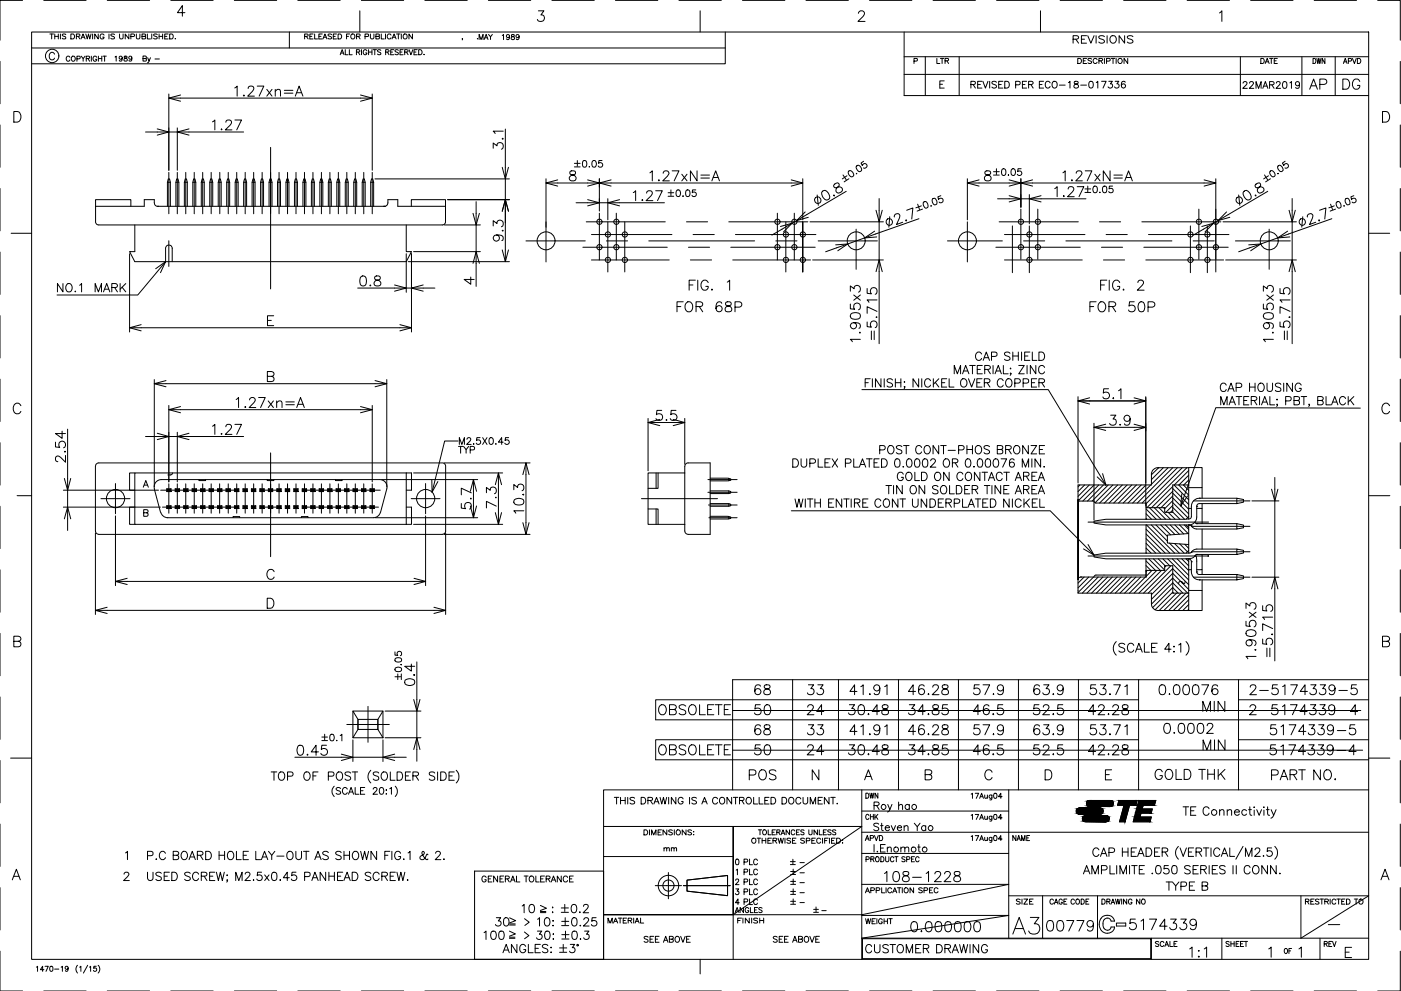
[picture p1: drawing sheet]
<svg xmlns="http://www.w3.org/2000/svg" width="420mm" height="297mm" viewBox="0 0 420 297" stroke-linecap="round" stroke-linejoin="round" font-family="sans-serif">
<g fill="none" stroke="#000" stroke-width=".3">
<path d="M0 18.4v12.7M6.8 .1h-6.8v12M9.5 9.6h401v278h-401zM9.5 14.4h208M13.1 .1h12.7M14.9 10.2h1.1M15.5 10.2v1.5M16.3 16.2a.8 .8 0 0 0-.9-.5 .8 .8 0 0 0-.6 .8v.6a.81 .81 0 0 0 .6 .8 .81 .81 0 0 0 .9-.5M16.4 10.9h1.1M16.4 10.2v1.5M17.5 10.2v1.5M18.1 10.2v1.5"/>
<path d="M19.7 10.4l-.4-.2-.6 .2 .1 .3 .9 .4-.1 .5-.9-.1M21 17.2a.57 .57 0 0 0-.7-.4 .57 .57 0 0 0-.4 .6v.4a.56 .56 0 0 0 .4 .6 .56 .56 0 0 0 .7-.4M21.3 10.2h.5a.76 .76 0 0 1 .6 .7 .76 .76 0 0 1-.6 .8h-.5zM21.7 16.9a.7 .7 0 0 1 .9 .7 .7 .7 0 0 1-1.1 .5l-.1-.7zM22.9 10.9l.9-.1 .1-.5-1-.1v1.5M23.1 17.6h.8l.1-.6-.9-.2v1.6M23.5 10.9l.5 .8M24.3 11.7l.6-1.5 .6 1.5M24.3 16.8l.6 .8v.8M24.5 11.2h.8M25.5 16.8l-.6 .8M25.7 10.2l.5 1.5 .3-1.5 .4 1.5 .4-1.5"/>
<path d="M25.9 17.6l.9-.1v-.6l-.9-.1v1.6M26.4 17.6l.5 .8M27.4 16.8v1.6M27.8 10.2v1.5M29 17.2a.57 .57 0 0 0-.6-.4 .57 .57 0 0 0-.5 .6v.4a.55 .55 0 0 0 .5 .6 .55 .55 0 0 0 .6-.6h-.4M29.5 10.2v1.5l-1.1-1.5v1.5M29.5 16.8v1.6M29.5 17.6h1M30.5 16.8v1.6M30.9 16.8h1M31.2 10.5a.62 .62 0 0 0-.7-.3 .62 .62 0 0 0-.5 .5v.4a.59 .59 0 0 0 .6 .6 .59 .59 0 0 0 .6-.6h-.4M31.4 16.8v1.6"/>
<path d="M32.2 .1h12.7M32.7 10.2v1.5M34.3 10.4l-.9-.2-.1 .5 .9 .3 .1 .5-.3 .2-.8-.2M34.5 17.1l.3-.3v1.5M35.9 10.2v1l.4 .5 .6-.2v-1.3M36.7 17.3a.47 .47 0 0 1-.7 .5 .47 .47 0 0 1-.2-.8 .47 .47 0 0 1 .8 0l.1 .3a.73 .73 0 0 1-.5 1l-.4-.2M37.3 16.9v.4l.7 .3 .2 .3a.51 .51 0 0 1-.5 .4 .51 .51 0 0 1-.5-.4l.9-.7-.1-.3zM38.7 10.2v1.5l-1.2-1.5v1.5M39.2 11l1-.1 .1-.5-.1-.2h-1v1.5M39.5 17.3a.47 .47 0 0 1-.6 .4 .47 .47 0 0 1-.2-.8 .47 .47 0 0 1 .8 .1v1.1l-.4 .2-.4-.2M40.9 10.2v1.3l.5 .2 .5-.2 .1-1.3M42.6 10.9l.9-.1 .2-.2-.2-.4h-.9v1.5l.9-.1 .2-.4-.4-.3"/>
<path d="M42.9 17.6l1-.2v-.4l-.3-.2h-.7v1.5l1-.1v-.5l-.3-.1M44.2 10.2v1.5h.9M44.3 17.3l.4 1 .4-1M44.7 18.3l-.5 .5M45.5 10.2v1.5M46.5 17.7h1.3M47.2 10.4l-.4-.2-.7 .2 .1 .3 .9 .4-.1 .5-.9-.1M47.7 10.9h1.1M47.7 10.2v1.5M48.8 10.2v1.5M49.4 10.9h.6M50.4 10.2h-1v1.5h1"/>
<path d="M50.9 10.2h.5a.78 .78 0 0 1 .6 .7 .78 .78 0 0 1-.6 .8h-.5zM51.2 .1h12.7M52.5 11.6h.2zM55.5 3.8h-2.3l1.5-2.1v3.2M70.3 .1h12.7M86.8 9.6v4.8M89.3 .1h12.7M91.4 10.9l.8-.1 .2-.4-.2-.2h-.8v1.5M91.9 10.9l.5 .8M92.9 10.9h.6M93.9 10.2h-1v1.5h1M94.4 10.2v1.5h.8"/>
<path d="M95.6 10.9h.7M96.6 10.2h-1v1.5h1M96.9 11.7l.6-1.5 .5 1.5M97.1 11.2h.7M99.4 10.4l-.9-.2-.1 .5 .9 .3 .1 .5-.3 .2-.7-.2M99.9 10.9h.6M100.9 10.2h-1v1.5h1M101.4 10.2h.5a.76 .76 0 0 1 .6 .7 .76 .76 0 0 1-.6 .8h-.5zM102 16.4l.6-1.5 .6 1.5M102.2 15.9h.8M103.5 14.9v1.5h.9M103.9 10.9h.6"/>
<path d="M104.8 14.9v1.5h.8M104.9 10.2h-1v1.5M106.9 15.6h.9l.1-.5-1-.2v1.5M106.9 10.9l1-.1v-.5l-1-.1v1.5M107.4 15.6l.5 .8M107.5 10.9l.5 .8M107.9 3.2v6.4M108.4 .1h12.7M108.4 14.9v1.5M109.5 11l.9-.1 .1-.6-1-.1v1.5M110 15.3a.56 .56 0 0 0-.6-.4 .56 .56 0 0 0-.5 .6v.4a.55 .55 0 0 0 .6 .5 .55 .55 0 0 0 .5-.5h-.4M110.5 14.9v1.5"/>
<path d="M110.5 15.6h1M111.1 10.2v1l.4 .5 .6-.2v-1.3M111.5 14.9v1.5M111.9 14.9h1M112.4 14.9v1.5M112.7 10.9l1-.1v-.6h-1v1.5l1-.1 .1-.4-.4-.3M114.2 15.1l-.3-.2-.7 .2 .2 .4 .8 .5-.3 .4-.7-.2M114.3 10.2v1.5h.9M115.6 10.2v1.5M115.7 15.6h.8l.2-.4-.4-.3h-.6v1.5M116.2 15.6l.5 .8M117.2 15.6h.5"/>
<path d="M117.3 10.5a.6 .6 0 0 0-.7-.3 .6 .6 0 0 0-.5 .5v.4a.6 .6 0 0 0 .5 .6 .6 .6 0 0 0 .7-.4M117.6 11.7l.6-1.5 .6 1.5M117.8 11.2h.8M118.1 14.9h-.9v1.5h.9M118.9 10.2h1.1M119.5 15.1l-.4-.2-.7 .2 .2 .4 .9 .5-.4 .4-.7-.2M119.5 10.2v1.5M120 15.6h.6M120.4 10.2v1.5M120.9 14.9h-.9v1.5h.9M121.4 15.6h.8l.2-.4-.4-.3h-.6v1.5M121.9 15.6l.5 .8"/>
<path d="M122.7 14.9l.5 1.5 .6-1.5M123.7 10.2v1.5l-1.1-1.5v1.5M124.2 15.6h.6M125.1 14.9h-.9v1.5h.9M125.6 14.9h.5a.82 .82 0 0 1 .5 .7 .82 .82 0 0 1-.5 .8h-.5zM127.2 16.3h.1M127.4 .1h12.7M138.7 11.6l-.1 .4M143.1 11.6h.2zM143.7 11.8v-1.5l.6 1.5 .6-1.5v1.5M145.2 11.8l.6-1.5 .5 1.5M145.4 11.3h.7"/>
<path d="M146.5 .1h12.7M146.5 10.3l.6 .7v.8M147.7 10.3l-.6 .7M150.6 10.7l.4-.3v1.5M152.8 10.9a.47 .47 0 0 1-.7 .3 .47 .47 0 0 1-.1-.8 .47 .47 0 0 1 .7 .2l.1 .3a.69 .69 0 0 1-.6 1l-.3-.3M153.5 10.4v.5a.63 .63 0 0 1 .6 .2 .63 .63 0 0 1 .1 .7l-.5 .1-.4-.3 .2-.5 .7-.4v-.3zM155.7 10.9a.48 .48 0 0 1-.6 .4 .48 .48 0 0 1-.3-.6 .48 .48 0 0 1 .6-.3 .76 .76 0 0 1 .4 .9 .76 .76 0 0 1-.9 .5l-.1-.2M161.5 3.2h1.6l-.9 1.3a1.01 1.01 0 0 1 1.1 1.1 1.01 1.01 0 0 1-1.4 .8l-.4-.1-.3-.5M165.5 .1h12.7M184.6 .1h12.7M203.6 .1h12.7M210 3.2v6.4"/>
<path d="M217.5 9.6v9.5h-208M222.7 .1h12.7M241.7 .1h12.7M257.4 4v-.1a1.01 1.01 0 0 1 1.3-.7l.4 .4a1.05 1.05 0 0 1-.3 1.3l-1.5 1.5h2.1M260.8 .1h12.7M271.1 17h139.4M271.1 9.6v19h139.4M274.1 18.3l.9-.1 .1-.6-1-.1v1.5M277.5 17v11.6M279.8 .1h12.7M281 17.5v1.5h.9M282 17.5h1"/>
<path d="M282.5 17.5v1.5M283.4 18.2l1-.1v-.5l-1-.1v1.5M284 18.2l.5 .8M287.7 17v11.6M298.9 .1h12.7M312 3.2v6.4M317.9 .1h12.7M321.8 11.8l1.4-.2 .3-.5-.3-.3-1.4-.1v2.2M322.6 11.8l.9 1.1M323.2 17.5h.6a.79 .79 0 0 1 .5 .8 .79 .79 0 0 1-.5 .7h-.6zM324.3 11.8h.9M324.9 18.2h.6"/>
<path d="M325.8 10.7h-1.5v2.2h1.5M325.9 17.5h-1v1.5h1M326.2 10.7l1 2.2 .9-2.2M327.4 17.7l-.4-.2-.7 .2v.3l1.1 .6v.2l-.4 .2-.7-.2M328.7 10.7v2.2M329 17.9a.62 .62 0 0 0-.7-.4 .62 .62 0 0 0-.5 .6 .68 .68 0 0 0 .3 .8 .68 .68 0 0 0 .8-.1l.1-.1M329.6 18.2h.7l.4-.4-.2-.2-.9-.1v1.5M330.1 18.2l.6 .8M331.2 11l-.6-.3-1.1 .3 .3 .5 1.2 .5 .2 .6a1.16 1.16 0 0 1-1.7 0M331.2 17.5v1.5M331.9 18.3l.9-.1 .1-.6-1-.1v1.5M332 10.7v2.2"/>
<path d="M333.1 11a1.03 1.03 0 0 1 1.4 .1 1.03 1.03 0 0 1 0 1.4 1.03 1.03 0 0 1-1.4 .1l-.2-.5zM333.2 17.5h1.1M333.8 17.5v1.5M334.7 17.5v1.5M337 .1h12.7M337.3 10.7v2.2l-1.7-2.2v2.2M338.2 17.5v1.5l-1.1-1.5v1.5M339.8 11l-.6-.3-1.1 .3 .2 .5 1.2 .5 .3 .6a1.16 1.16 0 0 1-1.7 0M356 .1h12.7M365.7 3.9l.7-.7v3.2M372 17v11.6M375.1 .1h12.7"/>
<path d="M378.1 17.5h.5a.81 .81 0 0 1 .6 .8 .81 .81 0 0 1-.6 .7h-.5zM379.4 19l.6-1.5 .6 1.5M379.6 18.5h.8M380.7 17.5h1.1M381.3 17.5v1.5M382.1 18.2h.6M383.1 17.5h-1v1.5h1M390.4 17v11.6M393.8 17.5a.77 .77 0 0 1 .9 .8 .77 .77 0 0 1-.9 .7zM394.1 .1h12.7M394.9 17.5l.3 1.5 .3-1.5 .3 1.5 .4-1.5M397.3 17.5v1.5l-.8-1.5v1.5"/>
<path d="M400.4 17v11.6M402.9 19l.5-1.5 .6 1.5M403.1 18.5h.7M404.4 18.3l.8-.1v-.6l-.8-.1v1.5M405.6 17.5l.6 1.5 .5-1.5M407.1 17.5h.5a.81 .81 0 0 1 .5 .8 .81 .81 0 0 1-.5 .7h-.5zM413.2 .1h6.7v12M419.9 18.4v12.7M0 37.5v12.7M4.1 33.4h1.1a1.69 1.69 0 0 1 1.1 1.6 1.69 1.69 0 0 1-1.1 1.6h-1.1zM43.6 39.6h29.5M47.2 38.6l3.4 1-3.4 .9"/>
<path d="M50.6 28.2v22.8M50.6 29.4h61M53.2 38.3v12.7M54.1 28.5l-3.5 .9 3.5 .9M56.7 38.6l-3.5 1 3.5 .9M63.7 36.5l.7-.5v2.9M66.4 38.7l.2 .1-.2 .1zM67.7 36.6l.2-.4a1.02 1.02 0 0 1 1.4 0 .99 .99 0 0 1-.3 1.3l-1.4 1.4h2M70.4 26.4l.7-.6v3M70.4 36h2l-1.4 2.9M73 28.6h.3l-.1 .2zM74.4 26.5l.1-.4a1.02 1.02 0 0 1 1.5 0 .99 .99 0 0 1-.3 1.3l-1.4 1.4h2"/>
<path d="M77.1 25.8h2l-1.4 3M80 26.8l1.6 2M81.6 26.8l-1.6 2M82.5 27.4l.8-.6 .7 .2 .1 1.8M82.5 26.8v2M85.3 27.1h2.5M85.3 27.9h2.5M88.6 28.8l1.1-3 1.1 3M89 27.8h1.4M108.1 28.5l3.5 .9-3.5 .9M111.6 28.2v22.8M150.9 39.3h-3l.6 .7"/>
<path d="M151.6 38.7v39.7M271.1 22.3h139.4M281.9 25.3h.8M283.2 24.2h-1.3v2.2h1.3M291.2 25.3l1.2-.1v-.7l-1.2-.1v2M291.8 25.3l.7 1.1M293.2 25.3h.8M294.5 24.4h-1.3v2h1.3M294.8 24.4l.7 2 .8-2M296.8 24.4v2M298.8 24.7l-.5-.3-.8 .3 .1 .4 1.1 .5 .1 .5-.2 .2a.85 .85 0 0 1-1.1-.2M299.5 25.3h.8"/>
<path d="M300.8 24.4h-1.3v2h1.3M301.3 24.4h.7a1.08 1.08 0 0 1 .7 1 1.08 1.08 0 0 1-.7 1h-.7zM304.6 25.4l1.2-.1 .1-.8-1.3-.1v2M306.6 25.3h.8M307.9 24.4h-1.3v2h1.3M308.5 25.3l1.1-.1 .2-.4-.5-.4h-.8v2M309.2 25.3l.6 1.1M311.7 25.3h.8M313 24.4h-1.3v2h1.3M314.9 24.8a.74 .74 0 0 0-.8-.4 .74 .74 0 0 0-.6 .7 .84 .84 0 0 0 .2 1.1 .84 .84 0 0 0 1.1-.1l.1-.2M315.7 24.7a.93 .93 0 0 1 1.3 .1 .93 .93 0 0 1-.1 1.3 .93 .93 0 0 1-1.3-.1 .93 .93 0 0 1 .1-1.3zM317.7 25.5h1.7"/>
<path d="M320.4 24.8l.5-.4v2M322.2 24.5v.5l.6 .2a.6 .6 0 0 1 .6 .6 .6 .6 0 0 1-.5 .6l-.7-.1-.1-.3a1.03 1.03 0 0 1 1.1-1v-.5zM324.1 25.5h1.7M326.8 24.5l.3-.1a1.05 1.05 0 0 1 .8 1 1.05 1.05 0 0 1-.8 1 1.3 1.3 0 0 1-.3-1.9zM328.8 24.8l.4-.4v2M330.4 24.4h1.3l-.9 2M332.5 24.4h1.1l-.6 .7a.68 .68 0 0 1 .5 1.1 .68 .68 0 0 1-1.2-.2M334.4 24.4h1.1l-.6 .7a.68 .68 0 0 1 .6 1.1 .68 .68 0 0 1-1.2-.2M337.4 24.7l-.3-.3a1.07 1.07 0 0 0-.8 1 1.07 1.07 0 0 0 .7 1 .63 .63 0 0 0 .5-.6 .63 .63 0 0 0-.6-.6 .63 .63 0 0 0-.6 .5M372.8 24.9l.2-.4h.6l.4 .5-1.3 1.5h1.4M374.7 24.9l.2-.4h.6l.4 .5-1.3 1.5h1.4M376.7 26.5v-2l.7 2 .8-2v2"/>
<path d="M378.7 26.5l.8-2 .7 2M379 25.8h1M380.7 25.4l1.2-.1 .2-.3-.1-.3-1.3-.2v2M381.4 25.4l.7 1.1M382.8 24.9l.1-.4h.6l.4 .5-1.2 1.5h1.3M384.9 24.5a.68 .68 0 0 1 1 .3l.1 .5a.91 .91 0 0 1-.6 1.2h-.2a1.3 1.3 0 0 1-.3-2zM386.8 24.8l.5-.3v2M389.7 25.1a.62 .62 0 0 1-.8 .5 .62 .62 0 0 1-.3-.9 .62 .62 0 0 1 1 .1l.1 .3a.94 .94 0 0 1-.7 1.4l-.4-.3M392.8 26.7l1.2-3 1.1 3M393.2 25.7h1.5M395.8 25.3l1.8-.2a.82 .82 0 0 0 0-1.3l-1.8-.1v3M402.7 23.7h1a1.62 1.62 0 0 1 1.1 1.5 1.62 1.62 0 0 1-1.1 1.5h-1z"/>
<path d="M407.8 24.4a1.14 1.14 0 0 0-1.3-.7 1.14 1.14 0 0 0-.9 1.1 1.36 1.36 0 0 0 .3 1.5 1.36 1.36 0 0 0 1.5 .3l.4-.6v-.4h-.7M414.6 33.4h1.1a1.69 1.69 0 0 1 1.1 1.6 1.69 1.69 0 0 1-1.1 1.6h-1.1zM419.9 37.5v12.7M0 56.5v12.7M50.2 54.6h.9M50.6 51.7v12.4M52.7 54.6h.9M53.2 51.7v12.4M55.3 54.6h.9M55.7 51.7v12.4M57.8 54.6h.9M58.3 51.7v12.4"/>
<path d="M60.4 54.6h.9M60.8 51.7v12.4M62.9 54.6h.9M63.3 51.7v12.4M65.4 54.6h.9M65.9 51.7v12.4M68 54.6h.9M68.5 51.7v12.4M70.5 54.6h.9M71 51.7v12.4M73.1 54.6h.9M73.5 51.7v12.4"/>
<path d="M75.6 54.6h.9M76.1 51.7v12.4M78.1 54.6h.9M78.6 51.7v12.4M80.7 54.6h.9M81.2 44.2v42.4M83.2 54.6h.9M83.7 51.7v12.4M85.8 54.6h.9M86.2 51.7v12.4M88.3 54.6h.9M88.8 51.7v12.4"/>
<path d="M90.8 54.6h.9M91.3 51.7v12.4M93.4 54.6h.9M93.9 51.7v12.4M95.9 54.6h.9M96.4 51.7v12.4M98.5 54.6h.9M98.9 51.7v12.4M101 54.6h.9M101.5 51.7v12.4M103.5 54.6h.9M104 51.7v12.4"/>
<path d="M106.1 54.6h.9M106.6 51.7v12.4M108.6 54.6h.9M109.1 51.7v12.4M111.2 54.6h.9M111.6 51.7v12.4M112.4 53.6h40.4M134.2 59.8h18.6M147.9 44.4v-1.5l1.2 .8a1.01 1.01 0 0 1 1.6-.7 1.01 1.01 0 0 1-.3 1.7M150.6 50.2l1 3.4 .9-3.4M150.8 41.4v.3l-.2-.1zM163.7 54.8h77"/>
<path d="M163.7 53.6v24.9M167.3 53.9l-3.6 .9 3.6 1M171 51.3a.63 .63 0 0 0 .3 1.1 1.1 1.1 0 0 1 1.2 .4 1.1 1.1 0 0 1 0 1.3 1.24 1.24 0 0 1-1.8-.5 1.55 1.55 0 0 1 1.8-1.4l.1-.6a1.13 1.13 0 0 0-1.6-.3zM172.3 49h1.7M172.3 50h1.7M173.1 48.1v1.7M174.9 48.2a.68 .68 0 0 1 1 .3l.1 .5a.85 .85 0 0 1-.8 1.1 1.33 1.33 0 0 1-.3-1.9zM176.2 59.8l3.5 1-3.5 .9M176.2 53.9l3.5 .9-3.5 1M176.7 49.9v.2zM177.8 48.2a.64 .64 0 0 1 .9 .3l.2 .5a.9 .9 0 0 1-.8 1.1 1.25 1.25 0 0 1-.3-1.9zM179.7 53.6v9.7"/>
<path d="M180.6 48.1h-1l-.1 .9a.72 .72 0 0 1 1.1-.1 .72 .72 0 0 1-.1 1.1 .72 .72 0 0 1-1.1-.3M182.3 59.5v6.4M183.3 53.9l-3.6 .9 3.6 1M185.8 59.8l-3.5 1 3.5 .9M189.9 57.7l.7-.5v2.9M193.9 57.9l.2-.5a1.02 1.02 0 0 1 1.4 0 .99 .99 0 0 1-.3 1.3l-1.4 1.4h2M194.9 51.8l.7-.6v3M196.6 57.2h2l-1.4 2.9M197.4 54.1l.2-.2 .1 .2zM198.9 51.9l.6-.7 .8 .1a.67 .67 0 0 1 .1 1.1l-1.6 1.8h1.9M200.4 57.8h1.7M200.4 58.8h1.7"/>
<path d="M201.2 56.9v1.7M201.6 51.2h2l-1.4 3M203 57a.64 .64 0 0 1 1 .3l.1 .5a.9 .9 0 0 1-.8 1.1 1.25 1.25 0 0 1-.3-1.9zM204.5 52.2l1.5 2M204.7 58.8h.2zM205.9 57a.68 .68 0 0 1 .9 .3l.1 .5a.85 .85 0 0 1-.7 1.1 1.33 1.33 0 0 1-.3-1.9zM206 52.2l-1.5 2M208.7 56.9h-1l-.1 .9a.7 .7 0 0 1 1.1-.1 .7 .7 0 0 1-.2 1.1 .7 .7 0 0 1-1-.3M209 51.2v3l-1.9-3v3M210.2 52.5h2.6M210.2 53.4h2.6M213.5 54.2l1.1-3 1.2 3"/>
<path d="M213.9 53.2h1.4M237.3 53.9l3.4 .9-3.4 1M240.7 53.6v12.3M245.1 58.4l.3 3.1M246.7 57.3l.3-.2a1.69 1.69 0 0 1 1.8 1.8 .92 .92 0 0 1-.4 .9 .92 .92 0 0 1-1 0 2.5 2.5 0 0 1-1-2.2zM250.1 58.5h.2l-.1 .2zM250.3 55.2l-.3 .3a.58 .58 0 0 0 .7 .7 1.11 1.11 0 0 1 1.2-.2 1.11 1.11 0 0 1 .7 1 1.07 1.07 0 0 1-.8 .8 1.07 1.07 0 0 1-1.1-.5 1.76 1.76 0 0 1 1-1.7v-.4l-.5-.4zM252.8 52.4l1 1.5M253.8 57.3l-22.3 13.2M254 52.7l-1.4 .9M254.6 51.3a1.04 1.04 0 0 1 1.2 .4 1.04 1.04 0 0 1-.1 1.2 1.15 1.15 0 0 1-1.1-1.6zM254.6 53.6l-1.4 .9"/>
<path d="M256.8 49.9a.68 .68 0 0 1 .9-.3l.4 .4a.89 .89 0 0 1 0 1.4l-.7-.1-.4-.6zM256.8 52l.2 .1zM259 48.3l-.8 .6 .4 .7a.71 .71 0 0 1 .9-.6 .71 .71 0 0 1 .5 1 .71 .71 0 0 1-1 .3M263.7 59.5v43.5M279.6 59.7l.4-.2a1.05 1.05 0 0 1 1 .7 1.05 1.05 0 0 1-.5 1.2h-.3l-.5-.6zM282.2 58.7l-.9 .3 .2 .8a.7 .7 0 0 1 1-.4 .7 .7 0 0 1 .2 1.1 .7 .7 0 0 1-1.1 .1M290.1 54.8h74.5M290.1 53.6v12.3M293.6 53.9l-3.5 .9 3.5 1M295.5 51.3a.6 .6 0 0 0 .3 1.1 1.08 1.08 0 0 1 1.2 .4 1.08 1.08 0 0 1-.1 1.3 1.2 1.2 0 0 1-1.7-.5 1.48 1.48 0 0 1 1.7-1.4l.2-.6a1.17 1.17 0 0 0-1.6-.3zM297.9 52.5h1.8M297.9 51.5h1.8"/>
<path d="M298.8 50.6v1.7M299.2 59.6h26.5M300.6 50.7a.63 .63 0 0 1 1 .3l.1 .5a.91 .91 0 0 1-.6 1.1h-.2a1.34 1.34 0 0 1-.3-1.9zM302.4 52.4v.2zM302.6 53.9l3.6 .9-3.6 1M302.6 58.7l3.6 .9-3.6 .9M303.5 50.7a.59 .59 0 0 1 .9 .3l.1 .5a.9 .9 0 0 1-.7 1.1l-.5-.4-.1-.5zM306.2 53.6v8.5M306.2 50.6h-.9l-.1 .9a.72 .72 0 0 1 1.1-.1 .72 .72 0 0 1-.2 1.1 .72 .72 0 0 1-1-.3M308.7 58.3v8.8M309.7 53.9l-3.5 .9 3.5 1M312.2 58.7l-3.5 .9 3.5 .9"/>
<path d="M316.3 56.5l.7-.5v3M318.8 51.8l.6-.6v3M319 58.7l.2 .1-.2 .2zM320.3 56.7l.3-.6 .3-.1h.6l.4 .2a.95 .95 0 0 1-.3 1.3l-1.4 1.5h2M321.3 54.1l.2-.2 .1 .2zM322.7 51.9l.2-.4a.95 .95 0 0 1 1.4 0l.2 .3-.2 .6-1.7 1.8h2M323 56h2l-1.4 3M325.4 56.6h1.7M325.4 57.7h1.7M325.5 51.2h1.9l-1.3 3M326.2 55.8v1.7M328 55.9l.3-.1a1.03 1.03 0 0 1 .8 1 1.03 1.03 0 0 1-.8 1 1.25 1.25 0 0 1-.3-1.9z"/>
<path d="M328.3 52.2l1.6 2M329.8 57.7h.1zM329.9 52.2l-1.6 2M330.9 55.9a.64 .64 0 0 1 1 .3v.4a.85 .85 0 0 1-.7 1.2 1.28 1.28 0 0 1-.3-1.9zM332.9 51.2v3l-2-3v3M333.7 55.8h-1l-.1 .8a.7 .7 0 0 1 1.1 0 .7 .7 0 0 1-.1 1.1 .7 .7 0 0 1-1.1-.3M334.1 52.5h2.5M334.1 53.4h2.5M337.3 54.2l1.2-3 1.1 3M337.7 53.2h1.5M361.1 53.9l3.5 .9-3.5 1M364.6 53.6v27.9"/>
<path d="M371.5 58.4l.3 3.1M373.1 57.3l.3-.2a1.75 1.75 0 0 1 1.5 2.7l-.3 .1a1.73 1.73 0 0 1-1.5-2.6zM376.5 58.5h.2l-.1 .2zM376.7 55.2l-.3 .3a.59 .59 0 0 0 .7 .7 1.1 1.1 0 0 1 1.3-.2 1.1 1.1 0 0 1 .6 1.2 1.25 1.25 0 0 1-1.7 .4 1.49 1.49 0 0 1 .8-2l-.4-.8zM379.2 52.4l1 1.5M380.2 57.3l-22.3 13.2M380.4 52.7l-1.4 .9M381 51.3a1.03 1.03 0 0 1 1.1 .4 1.03 1.03 0 0 1 0 1.2 1.14 1.14 0 0 1-1.1-1.6zM381 53.6l-1.4 .9M383.2 52l.1 .1zM383.3 49.7a1.03 1.03 0 0 1 1.3 .4 1.03 1.03 0 0 1-.1 1.3 1.18 1.18 0 0 1-1.2-1.7zM385.4 48.3l-.8 .6 .4 .7a.69 .69 0 0 1 .9-.5 .69 .69 0 0 1 .4 .9 .69 .69 0 0 1-.9 .3"/>
<path d="M387.5 59.5v43.5M403.5 59.7a.64 .64 0 0 1 1-.1l.2 .5a.94 .94 0 0 1-.1 1.2l-.2 .1a1.24 1.24 0 0 1-.9-1.7zM406 58.7l-.9 .3 .2 .8a.7 .7 0 0 1 1-.4 .7 .7 0 0 1 .3 1.1 .7 .7 0 0 1-1.1 .1M419.9 56.5v12.7M0 75.6v12.7M3.3 69.9h6.2M28.7 61.8v-2h10.5v2M38.9 76.1v23.4M40.4 67.4v8h-1.5l1.5 3h81.4l1.6-3h-1.6v-8M47.3 61.8a1.08 1.08 0 0 1-1-1v-1h-3v2h-14.6v4.6a.93 .93 0 0 0 .9 1h103a.93 .93 0 0 0 1-1v-4.6M47.3 61.8h.1M47.3 61.8h68"/>
<path d="M50.2 61.8v-7.2l.3-1h.3l.3 1v7.2M50.6 72.2v7.7M51.6 78.4v-3.9a1 1 0 0 0-.9-1.1 1 1 0 0 0-1 1.1v3.9l-8.4 10h-24.2M52.7 61.8v-7.2l.3-1h.4l.2 1v7.2M55.3 61.8v-7.2l.2-1h.4l.3 1v7.2M57.8 61.8v-7.2l.3-1h.4l.2 1v7.2M60.4 61.8v-7.2l.2-1h.4l.3 1v7.2M62.9 61.8v-7.2l.3-1h.3l.3 1v7.2M65.4 61.8v-7.2l.3-1h.4l.2 1v7.2M68 61.8v-7.2l.2-1h.4l.3 1v7.2M70.5 61.8v-7.2l.3-1h.4l.2 1v7.2M73.1 61.8v-7.2l.2-1h.4l.3 1v7.2"/>
<path d="M75.6 61.8v-7.2l.3-1h.3l.3 1v7.2M78.1 61.8v-7.2l.3-1h.4l.2 1v7.2M80.7 61.8v-7.2l.2-1h.4l.3 1v7.2M83.2 61.8v-7.2l.3-1h.4l.2 1v7.2M85.8 61.8v-7.2l.2-1h.4l.3 1v7.2M88.3 61.8v-7.2l.3-1h.3l.3 1v7.2M90.8 61.8v-7.2l.3-1h.4l.2 1v7.2M93.4 61.8v-7.2l.2-1h.4l.3 1v7.2M95.9 61.8v-7.2l.3-1h.4l.2 1v7.2M98.5 61.8v-7.2l.2-1h.4l.3 1v7.2M101 61.8v-7.2l.3-1h.3l.3 1v7.2M103.5 61.8v-7.2l.3-1h.4l.2 1v7.2"/>
<path d="M106.1 61.8v-7.2l.2-1h.4l.3 1v7.2M108.6 61.8v-7.2l.3-1h.4l.2 1v7.2M111.2 61.8v-7.2l.2-1h.4l.3 1v7.2M115 61.8h.1M115.3 61.8a1.08 1.08 0 0 0 1-1v-1h3v2h14.3M115.3 61.8h.1M121.8 76.1v11.5M122.4 78.4h30.4M123.4 61.8v-2h10.2v2M123.4 76.1v23.4M124 75.4h20.1M133.3 67.4h10.8"/>
<path d="M141.9 64l.9 3.4 1-3.4M141.9 78.9l.9-3.5 1 3.5M142.8 60.4v25.4M147.9 67.7v-1.5l1.2 .8a.97 .97 0 0 1 1.1-1 .97 .97 0 0 1 .7 1.3l-.1 .4-.4 .3M148.9 70.4a.94 .94 0 0 1 .8 1.3 .94 .94 0 0 1-1.5 .4 .94 .94 0 0 1 .1-1.5 2.84 2.84 0 0 1 2.5 .3 .88 .88 0 0 1-.3 1.2M150.6 74.9l1 3.5 .9-3.5M150.6 63.3l1-3.5 .9 3.5M150.6 69.1h.3l-.1 .2zM157.7 72.2h17.8M172.8 60.8h26.5M174.8 74.1h25.3M175.8 66.5h23.7"/>
<path d="M177.4 77.9h23.3M177.4 70.3h24.1M179.7 63.9v14M181.9 72.2h6.3M182.3 66.5v15M184.8 63.9v14M187.4 66.5v15M192.5 60h.3zM194.6 72.2h31.7M205.9 66.5h6.3M206.5 74.1h6.3M207.1 77.9h6.3"/>
<path d="M207.9 70.3h6.3M218.6 66.5h23.7M219.2 74.1h25.3M219.8 77.9h23.3M220.6 70.3h24.1M232.7 72.2h6.3M233.1 63.9v14M234.1 67.9l3.4-1-2.5 2.6M235.7 66.5v15M238.2 63.9v14M240.7 66.5v15v-15M241.5 63.5l-2.6 2.6 3.5-1"/>
<path d="M242.9 66.5h22M243.7 77.9h21.2M245.4 72.2h17.7M250.6 73.4l3.6-.3-3 2.1M256.8 68.7v12M262.3 69.3l-3 2 3.6-.3M262.7 63l1 3.5 .9-3.5M266.8 65l-.2 3.1M268.2 65.1l.3-.9 .9-.2a.87 .87 0 0 1 .3 1.4l-.8 1.9 1.8-.7M271.7 65.9l.1 .3h-.2zM271.9 63l1.9-.7-.4 3.3M275.2 61.2l.6 1.6"/>
<path d="M275.6 65.6l-28 9.9M276.3 61.7l-1.6 .6M276.6 62.7l-1.6 .6M276.9 60.7l.3-.2a1.04 1.04 0 0 1 1 .7 1.04 1.04 0 0 1-.4 1.2 1.37 1.37 0 0 1-.9-1.7zM279.2 61.7l.1 .1zM284.1 72.2h16.5M290.1 66.5v12M298.7 74.1h25.3M299.6 66.5h23.8M301.2 77.9h23.4M301.2 70.3h24.2M303.6 67.7v14"/>
<path d="M306.2 62.7v15M307 72.2h6.3M308.7 67.7v14M311.2 62.7v15M319.7 72.2h31.8M329.7 66.5h6.4M330.3 74.1h6.4M330.9 77.9h6.4M331.7 70.3h6.4M342.4 66.5h23.7M343 74.1h25.3M343.6 77.9h23.3"/>
<path d="M344.4 70.3h24.2M357 67.7v14M357.8 72.2h6.4M359.5 62.7v15M360.4 67.9l3.5-1-2.5 2.6M362.1 67.7v14M366.8 66.5h22M367.6 77.9h21.2M367.8 63.5l-2.5 2.6 3.5-1M370.5 72.2h16.5M374.5 73.4l3.6-.3-3 2.1M380.6 68.7v12"/>
<path d="M386.2 69.3l-3 2 3.6-.3M386.6 63l.9 3.5 1-3.5M390.7 65l-.3 3.1M392.1 65.1l.3-.9 .8-.2a.87 .87 0 0 1 .4 1.4l-.9 1.9 1.9-.7M395.6 65.9l.2 .1-.1 .2h-.2zM395.7 63l1.9-.7-.3 3.3M399 61.2l.6 1.6M399.4 65.6l-27.9 9.9M400.1 61.7l-1.6 .6M400.5 62.7l-1.6 .6M400.8 60.7l.2-.2a1.04 1.04 0 0 1 1.1 .7 1.04 1.04 0 0 1-.4 1.2 1.29 1.29 0 0 1-.9-1.7zM403.1 61.7v.1z"/>
<path d="M410.5 69.9h6.3M419.9 75.6v12.7M0 94.6v12.7M18.9 85v2.5l-1.7-2.5v2.5M20.2 85.1a1.2 1.2 0 0 1 1.4 .6 1.2 1.2 0 0 1-.2 1.5 .92 .92 0 0 1-1.1 .3 .92 .92 0 0 1-.6-.9v-.6zM22.6 87.3v.2zM23.9 85.5l.6-.5v2.5M28.5 87.5v-2.5l1 2.5 .9-2.5v2.5M31 87.5l1-2.5 .9 2.5M31.4 86.7h1.2M33.5 86.2l1.5-.1 .2-.6-.6-.5h-1.1v2.5M34.4 86.2l.8 1.3"/>
<path d="M36 85v2.5M36.6 86.1l1.1 1.4M37.7 85l-1.7 1.7M38.9 98.2h84.5M42.3 97.3l-3.4 .9 3.4 1M46.7 80.5l3-2.1-1.6 3.3M80.2 96h1.2M82.1 94.6h-1.9v3h1.9M107.3 86.3h23.1M108.3 82.9a.94 .94 0 0 1 1.5 .4 2.57 2.57 0 0 1-.3 2.3 1.02 1.02 0 0 1-1.5-.4 2.57 2.57 0 0 1 .3-2.3zM110.9 85.6h.3zM112.5 82.9a.6 .6 0 0 0 .3 .9 1.3 1.3 0 0 1 1.4 1.4 1.07 1.07 0 0 1-1.2 .5 1.07 1.07 0 0 1-.8-1 1.37 1.37 0 0 1 1.4-.9 .6 .6 0 0 0 .3-.9l-.4-.2z"/>
<path d="M118.3 85.4l3.5 .9-3.5 1M119.9 97.3l3.5 .9-3.5 1M126.9 85.4l-3.5 .9 3.5 1M141.2 83v2.2l-2-1.4h3M203 91.9h1.2M204.9 90.5h-1.9v3M205.7 90.9l.3-.3a1.38 1.38 0 0 1 1.6 .5 1.38 1.38 0 0 1 0 1.6 1.11 1.11 0 0 1-1.3 .8 1.11 1.11 0 0 1-.9-1.2zM206.7 85.4h1.1M208.5 84h-1.8v3M208.7 91.9l1.7-.1 .3-.5-.1-.6-.6-.2h-1.3v3M209.3 84v3M209.7 91.9l1 1.6"/>
<path d="M212.4 84.7a1.11 1.11 0 0 0-1.3-.7 1.11 1.11 0 0 0-.9 1.1v.7a1.08 1.08 0 0 0 1.1 1.2 1.08 1.08 0 0 0 1.1-1.2h-.7M213.4 86.9l.1-.2 .2 .2zM216.5 90.9a.83 .83 0 0 0-1.3-.3 1.66 1.66 0 0 0 .5 2.9 .93 .93 0 0 0 .9-1 .93 .93 0 0 0-1-.9 .93 .93 0 0 0-.9 .9M217.7 90.6a.6 .6 0 0 0 .3 1 1.13 1.13 0 0 1 1.2 .4 1.13 1.13 0 0 1 .1 1.2l-.6 .3-1.1-.3a.93 .93 0 0 1 .7-1.4l.6-.2a.6 .6 0 0 0 .3-1l-.5-.1zM218.1 84.6l.7-.6v3M220.4 92.1h1.3a.81 .81 0 0 0 .8-.8 .81 .81 0 0 0-.8-.8h-1.3v3M255 91.1v1.5l1.3 .1a1.07 1.07 0 0 1 0-1.6 1.07 1.07 0 0 1 1.6 .2 1.07 1.07 0 0 1-.4 1.6M255 87.3v-1.6l1.2 .9a.97 .97 0 0 1 1.1-1.1 .97 .97 0 0 1 .7 1.4l-.1 .4-.4 .3M255.2 94.1a2.34 2.34 0 0 1 2.7 0 1.02 1.02 0 0 1-.4 1.5 2.03 2.03 0 0 1-2.5-.7zM256 96.7a.93 .93 0 0 1 .8 1.3 .93 .93 0 0 1-1.5 .4 .93 .93 0 0 1 .2-1.6 2.77 2.77 0 0 1 2.4 .3 .88 .88 0 0 1-.3 1.3M256 88.4l2 1.6M257.9 99.6v.3z"/>
<path d="M258 88.4l-2 1.6M260.1 96.5v1.4l1.2 .2a1.06 1.06 0 0 1 0-1.6 1.06 1.06 0 0 1 1.6 .2 1.06 1.06 0 0 1-.4 1.5M260.1 86.5v1.4l1.2 .2a1.06 1.06 0 0 1 0-1.6 1.06 1.06 0 0 1 1.6 .2 1.06 1.06 0 0 1-.4 1.5M261.3 99.2v2.6M262.2 99.2v2.6M262.7 81.4l1-3.5 .9 3.5M262.9 94.9v.3zM263 93.3l-2.9-1.4v2M263 89.9h-2.9l.5 .7M326.9 91.9h1.1M328.7 90.5h-1.8v3M329.9 90.6a1.43 1.43 0 0 1 1.7 .6 1.43 1.43 0 0 1-.3 1.8 1.1 1.1 0 0 1-1.3 .4 1.1 1.1 0 0 1-.7-1.1 1.72 1.72 0 0 1 .6-1.7z"/>
<path d="M330.1 85.4h1.1M331.9 84h-1.8v3M332.6 91.9h1.3a.79 .79 0 0 0 .7-.9l-.7-.5h-1.3v3M332.7 84v3M333.6 91.9l1 1.6M335.8 84.7a1.05 1.05 0 0 0-1.6-.6 1.75 1.75 0 0 0 .3 2.9 1.02 1.02 0 0 0 1.3-.7v-.5h-.7M336.9 86.7l.2 .2-.2 .1zM340.1 90.5h-1.3l-.2 1.3a1.06 1.06 0 0 1 1.6-.1 1.06 1.06 0 0 1-.2 1.6 1.06 1.06 0 0 1-1.5-.4M341.2 84.7l.2-.4 .4-.3h.6l.4 .3a.94 .94 0 0 1-.3 1.2l-1.4 1.5h2M341.8 90.6a.91 .91 0 0 1 1.4 .4 1.49 1.49 0 0 1-1 2.5 1.83 1.83 0 0 1-.4-2.9zM344.3 92.1h1.3a.81 .81 0 0 0 .8-.8 .81 .81 0 0 0-.8-.8h-1.3v3M378.9 91.1v1.5l1.3 .1a1.07 1.07 0 0 1 0-1.6 1.07 1.07 0 0 1 1.6 .2 1.07 1.07 0 0 1-.5 1.6"/>
<path d="M378.9 87.3v-1.6l1.1 .9a.97 .97 0 0 1 1.1-1.1 .97 .97 0 0 1 .8 1.4l-.1 .4-.5 .3M379.1 94.1a2.34 2.34 0 0 1 2.7 0 1.02 1.02 0 0 1-.5 1.5 2.03 2.03 0 0 1-2.4-.7zM379.9 96.7a.94 .94 0 0 1 .7 1.3 .94 .94 0 0 1-1.4 .3 .94 .94 0 0 1 .1-1.5 2.84 2.84 0 0 1 2.5 .3 .88 .88 0 0 1-.3 1.3M379.9 88.4l2 1.6M381.8 99.6v.3l-.2-.2zM381.9 88.4l-2 1.6M383.9 96.5v1.4l1.3 .2a1.06 1.06 0 0 1-.1-1.6 1.06 1.06 0 0 1 1.6 .2 1.06 1.06 0 0 1-.4 1.5M383.9 86.5v1.4l1.3 .2a1.06 1.06 0 0 1-.1-1.6 1.06 1.06 0 0 1 1.6 .2 1.06 1.06 0 0 1-.4 1.5M385.2 99.2v2.6M386 99.2v2.6M386.6 81.4l.9-3.5 1 3.5M386.6 95.1h.3z"/>
<path d="M386.9 93.3l-3-1.4v2M386.9 89.9h-3l.6 .7M419.9 94.6v12.7M0 113.7v12.7M46.3 113.8v32.1M46.3 115h69.7M49.8 114.1l-3.5 .9 3.5 .9M70.8 119.7l.7-.5v3M74.8 119.9l.2-.4 .4-.3h.6l.4 .3a.94 .94 0 0 1-.3 1.2l-1.4 1.5h2M77.6 119.2h1.9l-1.4 3M80.2 112.8l1.7-.1 .3-.4-.2-.6-.6-.3h-1.2v3l1.7-.2a.8 .8 0 0 0 .3-.8 .8 .8 0 0 0-.8-.6M112.5 114.1l3.5 .9-3.5 .9"/>
<path d="M116 113.8v32.1M258 101.7h-3l.6 .7M258.5 116.8h55.9l17.3 28.6M259.5 114.7h.9M261 113.5h-1.5v2.5M261.6 113.5v2.5M264.2 113.5v2.5l-1.6-2.5v2.5M265.2 113.5v2.5M267.7 113.9a.92 .92 0 0 0-.9-.4 .92 .92 0 0 0-.8 .6l.2 .4 1.2 .5 .3 .7a1.12 1.12 0 0 1-1.7 0M268.5 114.7h1.7M268.5 113.5v2.5M270.2 113.5v2.5"/>
<path d="M271.2 114.4v.2zM271.4 115.9h-.3h.3l-.3 .6M275.5 113.5v2.5l-1.7-2.5v2.5M276.4 113.5v2.5M279.1 114.1a.92 .92 0 0 0-1.1-.6 .92 .92 0 0 0-.7 1v.6a.91 .91 0 0 0 .7 .9 .91 .91 0 0 0 1.1-.6M279.9 113.5v2.5M280.5 114.6l1.1 1.4M281.6 113.5l-1.7 1.7M282.4 114.7h.9M283.9 113.5h-1.5v2.5h1.5M284.6 113.5v2.5h1.5M286.2 112v-2.5l.9 2.5 1-2.5v2.5"/>
<path d="M288.3 113.9l.2-.2a1.24 1.24 0 0 1 1.5 .8 1.24 1.24 0 0 1-.7 1.5 1.27 1.27 0 0 1-1.2-.7 1.27 1.27 0 0 1 .2-1.4zM288.7 112l.9-2.5 1 2.5M289 111.2h1.2M290.4 113.5l1 2.5 1-2.5M290.8 109.5h1.7M291.6 109.5v2.5M292.9 114.7h1M293.1 110.7h.9M294.4 106.1a.94 .94 0 0 0-1.1-.6 .94 .94 0 0 0-.7 1 1.05 1.05 0 0 0 .3 1.3 1.05 1.05 0 0 0 1.4-.1l.1-.3M294.5 113.5h-1.6v2.5h1.6M294.6 109.5h-1.5v2.5h1.5M294.9 108l.9-2.5 1 2.5"/>
<path d="M295.2 114.7h1.1a.6 .6 0 0 0 .6-.7l-.6-.5h-1.1v2.5M295.2 107.2h1.2M295.3 110.7l1.5-.1 .2-.3-.1-.5-1.6-.3v2.5M296 114.7l.9 1.3M296.2 110.7l.8 1.3M297.3 106.8l1.6-.2v-.8l-.5-.3h-1.1v2.5M297.8 109.5v2.5M298.4 112l1-2.5 .9 2.5M298.8 111.2h1.2M300.9 114.1a.92 .92 0 0 0-1.1-.6 .92 .92 0 0 0-.7 1v.6a.91 .91 0 0 0 .7 .9 .91 .91 0 0 0 1.1-.6M300.9 109.5v2.5h1.4M302 113.7a1.24 1.24 0 0 1 1.5 .8 1.24 1.24 0 0 1-.7 1.5 1.31 1.31 0 0 1-1.2-.9 1.31 1.31 0 0 1 .4-1.4z"/>
<path d="M302.9 105.9a.92 .92 0 0 0-.9-.4 .92 .92 0 0 0-.8 .6l.3 .4 1.1 .5 .3 .7a1.12 1.12 0 0 1-1.7 0M303.1 110.3v.3zM303.2 111.9h-.3h.3l-.3 .6M303.7 105.5v2.5M303.7 106.7h1.7M304.3 114.8h1.1l.6-.4a.68 .68 0 0 0-.6-.9h-1.1v2.5M305.4 105.5v2.5M305.5 109.5h1.7l-1.7 2.5h1.7M306.4 105.5v2.5M306.8 114.8l1.6-.2v-.8l-.5-.3h-1.1v2.5M307.3 106.7h1M308 109.5v2.5"/>
<path d="M308.9 105.5h-1.6v2.5h1.6M309.3 114.7h1M309.6 105.5v2.5h1.4M310.6 109.5v2.5l-1.6-2.5v2.5M310.9 113.5h-1.6v2.5h1.6M311.6 114.7h1.1a.6 .6 0 0 0 .6-.7l-.6-.5h-1.1v2.5M311.6 105.5h.8a1.33 1.33 0 0 1 .9 1.3 1.33 1.33 0 0 1-.9 1.2h-.8zM312.4 114.7l.9 1.3M313.3 110.1a.91 .91 0 0 0-1.1-.6 .91 .91 0 0 0-.7 1 1.08 1.08 0 0 0 .2 1.2 1.08 1.08 0 0 0 1.2 .2l.4-.5M323.3 118.9v25.9M326.8 119.2l-3.5 1 3.5 .9M332.4 116.5h-1.4l-.1 1.3a1.06 1.06 0 0 1 1.6 0 1.06 1.06 0 0 1-.2 1.6 1.06 1.06 0 0 1-1.5-.4"/>
<path d="M333.7 119.4l.2-.2 .1 .2zM335.4 117.1l.8-.6v3M340.1 119.2l3.5 1-3.5 .9M343.6 118.9v32.6M367.7 115.4a.92 .92 0 0 0-1-.6 .92 .92 0 0 0-.7 1v.6a.91 .91 0 0 0 .7 .9 .91 .91 0 0 0 1-.6M368.2 117.3l1-2.5 .9 2.5M368.6 116.5h1.2M370.7 116.1h1.1a.66 .66 0 0 0 .6-.6 .66 .66 0 0 0-.6-.7h-1.1v2.5M370.7 118.9h1.7M371.6 118.9v2.5M374.5 118.9h-1.5v2.5h1.5M374.7 114.8v2.5"/>
<path d="M374.7 116h1.7M376.4 114.8v2.5M377.7 115a1.2 1.2 0 0 1 1.4 .5 1.2 1.2 0 0 1-.2 1.5 .92 .92 0 0 1-1.1 .3 .92 .92 0 0 1-.6-.9v-.6zM377.7 118.9v2.5M380 114.8v1.8a.83 .83 0 0 0 .8 .7 .83 .83 0 0 0 .8-.7v-1.8M380.8 118.9v2.5h1.5M381.9 101.7h-3l.6 .7M383 119.7v.2zM384.1 115.2a.92 .92 0 0 0-.9-.4 .92 .92 0 0 0-.7 .6l.2 .4 1.2 .5a.63 .63 0 0 1 0 .9 1.26 1.26 0 0 1-1.4-.2M385 114.8v2.5M387.6 114.8v2.5l-1.7-2.5v2.5M390.2 115.4a.94 .94 0 0 0-1-.6 .94 .94 0 0 0-.8 1v.6a.91 .91 0 0 0 .9 1 .91 .91 0 0 0 .9-1h-.6"/>
<path d="M390.2 118.9h1.7M391 118.9v2.5M397.7 118.9v2.5h1.4M403.5 119.5a.94 .94 0 0 0-1-.7 .94 .94 0 0 0-.8 1v.6a.94 .94 0 0 0 .7 1 .94 .94 0 0 0 1.1-.6M404.3 118.9v2.5M404.9 119.9l1.1 1.5M406 118.9l-1.7 1.6M419.9 113.7v12.7M0 132.7v12.7M6.3 121.6a1.18 1.18 0 0 0-1.4-.8 1.18 1.18 0 0 0-.9 1.3 1.39 1.39 0 0 0 .3 1.5 1.39 1.39 0 0 0 1.5 .3l.5-.6M16.6 132.5v1.5l1.3 .1a1.06 1.06 0 0 1 0-1.6 1.06 1.06 0 0 1 1.6 .2 1.06 1.06 0 0 1-.5 1.5M18.6 129.2v2.2l-2-1.5h3"/>
<path d="M19.5 135.2l.1 .2-.1 .1zM19.6 136.5v2l-1.4-1.4a.91 .91 0 0 0-1.4-.1l-.2 .8 .2 .3 .6 .3M20.3 128.6v30.4M28.9 139.1l.6-.3h103.1a1.01 1.01 0 0 1 1 1v19.4a1.08 1.08 0 0 1-1 1h-103a1.08 1.08 0 0 1-1-1v-19.4zM43.6 130.8h29.5M47.2 129.9l3.4 .9-3.4 1M50.6 121.5v22.9M50.6 122.8h61M53.2 129.6v14.8M54.1 121.9l-3.5 .9 3.5 .9M56.7 129.9l-3.5 .9 3.5 1M63.7 127.7l.7-.5v3"/>
<path d="M66.3 130h.3l-.2 .2zM67.7 127.9l.3-.6 .3-.1h.6l.4 .3a.95 .95 0 0 1-.3 1.3l-1.4 1.4h2M70.4 127.2h2l-1.4 3M73.4 122l.2-.1 .1 .1zM80.4 120.2l1.6 2M81.2 135.7v31.2M82 120.2l-1.6 2M83 120.7l.7-.5 .7 .1 .2 1.9M83 120.2v2M85.7 120.5h2.6M85.7 121.3h2.6M89 122.2l1.1-3 1.2 3"/>
<path d="M89.4 121.2h1.4M108.1 121.9l3.5 .9-3.5 .9M111.6 121.5v22.9M133.2 138.8h25.8M137.4 132.2h-4.1l-3.7 15.3M137.5 133.8h1.3M137.8 133.2v-2l.7 2 .8-2v2M138.1 133.8v2M139 133.8l.8 1v1M140 131.7l.4-.5h.4l.4 .4-.3 .6-.9 1h1.3M140.5 133.8l-.7 1M141 134.9l1.2-.1v-.8l-1.2-.2v2"/>
<path d="M141.9 133.1h.3zM144 131.2h-1l-.1 .9a.7 .7 0 0 1 1.1-.1 .7 .7 0 0 1-.1 1.1 .7 .7 0 0 1-1.1-.3M144.7 131.2l1.3 2M146 131.2l-1.3 2M146.9 131.3a.63 .63 0 0 1 1 .3l.1 .5a.91 .91 0 0 1-.6 1.1h-.2a1.34 1.34 0 0 1-.3-1.9zM148.6 133.1h.2zM150.9 132.5h-1.4l1-1.3v2M152.5 131.2h-.9l-.1 .9a.72 .72 0 0 1 1.1-.1 .72 .72 0 0 1-.2 1.1 .72 .72 0 0 1-1-.3M157.7 138.8v21.4M194.4 125.4v15.7M194.4 126.6h11M197.9 125.7l-3.5 .9 3.5 1"/>
<path d="M198.5 123h-1.5l-.2 1.3a1.06 1.06 0 0 1 1.6 0 1.06 1.06 0 0 1-.1 1.6 1.06 1.06 0 0 1-1.6-.4M199.7 125.9h.3zM201.9 125.7l3.5 .9-3.5 1M202.7 123h-1.4l-.1 1.3a1.07 1.07 0 0 1 1.6 0 1.07 1.07 0 0 1-.3 1.6 1.07 1.07 0 0 1-1.5-.4M205.4 125.4v13.7M205.6 139.1l.6-.3h6.8v21.4h-6.6a1.08 1.08 0 0 1-1-1v-19.4zM237.7 137.5h.9a1.33 1.33 0 0 1 .9 1.3 1.33 1.33 0 0 1-.9 1.2h-.9zM240.2 137.5v1.8a.86 .86 0 0 0 .9 .7 .86 .86 0 0 0 .8-.7v-1.8M242.9 138.8h1.1a.66 .66 0 0 0 .6-.6 .66 .66 0 0 0-.6-.7h-1.1v2.5M245.4 137.5v2.5h1.4M247.4 138.7h1M249 137.5h-1.6v2.5h1.6"/>
<path d="M249.6 137.5l1.6 2.5M251.2 137.5l-1.6 2.5M253.5 138.8h1.1a.66 .66 0 0 0 .7-.6 .66 .66 0 0 0-.7-.7h-1.1v2.5M256 137.5v2.5h1.5M258.1 139.2h1.1M259.8 137.5h1.7M260.7 137.5v2.5M262.1 138.7h1M263.7 137.5h-1.6v2.5h1.6M263.8 134.9h1.1a.68 .68 0 0 0 .6-.5 .68 .68 0 0 0-.2-.7l-1.5-.2v2.5M264.4 137.5h.8a1.33 1.33 0 0 1 .9 1.3 1.33 1.33 0 0 1-.9 1.2h-.8zM266.4 133.9a.92 .92 0 0 1 1.1-.3 .92 .92 0 0 1 .6 .9v.6a.95 .95 0 0 1-1 1 .95 .95 0 0 1-.9-1z"/>
<path d="M268.6 137.7a.82 .82 0 0 1 1.2 .3l.1 .6a1.07 1.07 0 0 1-.7 1.4h-.2a1.32 1.32 0 0 1-.6-2zM270.5 133.9a.94 .94 0 0 0-1.7 .2l.5 .5 1 .4a.59 .59 0 0 1 0 .9 1.11 1.11 0 0 1-1.5-.2M270.9 139.8v.2zM271 133.5h1.6M271.8 133.5v2.5M272.2 137.7a.78 .78 0 0 1 1.2 .3 1.18 1.18 0 0 1 .1 1.4 1.18 1.18 0 0 1-1.3 .5 1.88 1.88 0 0 1 0-2.2zM274.6 137.7a.78 .78 0 0 1 1.2 .3 1.24 1.24 0 0 1-.8 2 1.32 1.32 0 0 1-.6-2zM276.4 134.1a.91 .91 0 0 0-1-.6 .91 .91 0 0 0-.8 1v.6a.92 .92 0 0 0 .7 .9 .92 .92 0 0 0 1.1-.5M276.9 137.7a.83 .83 0 0 1 1.3 .3l.1 .6a1.05 1.05 0 0 1-.8 1.4h-.2a1.32 1.32 0 0 1-.6-2zM277.3 133.9a1.14 1.14 0 0 1 1.6 .2 1.14 1.14 0 0 1-.1 1.6 .9 .9 0 0 1-1.1 .3 .9 .9 0 0 1-.6-.9zM279.1 138.1l.3-.4 .7-.2 .4 .7-1.5 1.8h1.7M281.5 133.5v2.5l-1.7-2.5v2.5"/>
<path d="M282.1 133.5h1.7M283 133.5v2.5M283.3 137.7a1.2 1.2 0 0 1 1.5 .5 1.2 1.2 0 0 1-.3 1.5 .92 .92 0 0 1-1 .3 .92 .92 0 0 1-.6-.9v-.6zM284.4 135h2.1M285.6 138.7l1.4-.1 .3-.4-.2-.4-.4-.3h-1.1v2.5M286.4 138.7l.9 1.3M287.5 134.9h1a.66 .66 0 0 0 .7-.7 .66 .66 0 0 0-.7-.7h-1v2.5M289.9 137.7a.78 .78 0 0 1 1.1 .3 1.18 1.18 0 0 1 .1 1.4 1.18 1.18 0 0 1-1.2 .5 1.88 1.88 0 0 1 0-2.2zM290 133.5v2.5M290 134.7h1.6M291.6 133.5v2.5M292 139.9h.2z"/>
<path d="M292.7 133.9a1.14 1.14 0 0 1 1.6 .2 1.14 1.14 0 0 1-.2 1.6 .9 .9 0 0 1-1 .3 .9 .9 0 0 1-.6-.9zM293.4 137.7a.78 .78 0 0 1 1.2 .3 1.24 1.24 0 0 1-.8 2 1.32 1.32 0 0 1-.6-2zM295.8 137.7a.82 .82 0 0 1 1.2 .3l.1 .6a1.07 1.07 0 0 1-.7 1.4h-.2a1.32 1.32 0 0 1-.6-2zM296.8 133.9a.94 .94 0 0 0-1.7 .2l.2 .4 1.3 .6 .2 .6a1.04 1.04 0 0 1-1.7 0M298.2 137.7a.78 .78 0 0 1 1.2 .3 1.18 1.18 0 0 1 .1 1.4 1.18 1.18 0 0 1-1.3 .5 1.88 1.88 0 0 1 0-2.2zM299.1 134.7l1.4-.1 .2-.3v-.5l-1.6-.3v2.5h1l.6-.2v-.8l-.6-.3M300.2 137.5h1.7l-1.2 2.5M301.6 134.7l1.4-.1 .3-.3-.2-.5-1.5-.3v2.5M302.4 134.7l.9 1.3M304.1 137.9a.7 .7 0 0 0-1-.2l-.3 .3a1.49 1.49 0 0 0 .6 2 .76 .76 0 0 0 .8-.7 .76 .76 0 0 0-.7-.8 .76 .76 0 0 0-.8 .7M304.2 133.9l.3-.2a1.24 1.24 0 0 1 1.5 .8 1.24 1.24 0 0 1-.8 1.5 1.29 1.29 0 0 1-1.2-.7 1.29 1.29 0 0 1 .2-1.4zM308.4 133.5v2.5l-1.7-2.5v2.5"/>
<path d="M309.2 133.5h1.7l-1.7 2.5h1.7M309.5 137.5v2.5M311.7 134.7h1M312.1 137.5v2.5l-1.7-2.5v2.5M313 139.9h.3zM313.3 133.5h-1.6v2.5h1.6M323.3 120.2h20.3M328.1 126.9v29M328.1 128.1h15.5M331.6 127.2l-3.5 .9 3.5 .9M333.1 124.4h1.5l-.8 1.2a1 1 0 0 1 .9 1.4 1 1 0 0 1-1.6 .3l-.3-.4M335.8 127.3h.3z"/>
<path d="M338.9 125.5a.93 .93 0 0 1-1.3 .7 .93 .93 0 0 1-.3-1.4 .93 .93 0 0 1 1.5 .1 2.77 2.77 0 0 1-.3 2.4 .88 .88 0 0 1-1.3-.3M340.1 127.2l3.5 .9-3.5 .9M366.1 121.4v-2.5l.9 2.5 1-2.5v2.5M368.6 121.4l.9-2.5 1 2.5M368.9 120.5h1.2M373 120h.9M375.2 120l1.5-.1 .2-.3-.1-.5-1.6-.2v2.5M376.1 120l.8 1.4M378.3 121.4l1-2.5 .9 2.5M378.7 120.5h1.2M383.1 121.2h-.2h.2l-.2 .6M385.6 120.2h1a.68 .68 0 0 0 .6-.5 .68 .68 0 0 0-.2-.7l-1.4-.1v2.5"/>
<path d="M388.1 120l1.4-.1 .2-.3-.1-.5-1.5-.2v2.5h1l.5-.3v-.8l-.5-.3M392.7 121.2h-.2h.2l-.2 .6M395.2 120l1.4-.1 .2-.3-.1-.5-1.5-.2v2.5h1a.66 .66 0 0 0 .7-.7 .66 .66 0 0 0-.7-.7M399.3 121.4l1-2.5 .9 2.5M399.7 120.5h1.2M408 122.3l-43.4-.1-10.5 29.5M416.7 121.6a1.18 1.18 0 0 0-1.3-.8 1.18 1.18 0 0 0-1 1.3 1.39 1.39 0 0 0 .3 1.5 1.39 1.39 0 0 0 1.6 .3l.4-.6M419.9 132.7v12.7M0 151.8v12.7M5.1 148.6h4.4M19 152h29.1M19 146.9h28.5"/>
<path d="M19.3 155.5l1-3.5 .9 3.5M19.3 143.4l1 3.5 .9-3.5M28.6 159.8v24.4M30.3 149.5h8.7M34.6 144.9v9.1M34.6 154.6v20.9M40.4 141.8h-1.5v5.1h1.5M40.4 152h-1.5v5.2h1.5M43 146l.7-2 .8 2M43.1 153.7l1.1-.1 .1-.7-1.2-.1v2l1.1-.1 .2-.6-.5-.4M43.3 145.4h.9M46.3 146.5l1.8 7"/>
<path d="M48.2 146.9h23.4M48.2 153.5l.8 1.2 1.3 .5M48.4 143.7h65.5a2.18 2.18 0 0 1 2.1 2.8M48.4 143.7a2.18 2.18 0 0 0-2.1 2.8M48.7 152h22.9M50 151.6h1.3v.8h-1.3zM50 151.6l.2 .2M50 146.5l.2 .3M50.2 152.1l-.2 .3M50.2 147.1l-.2 .2M50.6 145v8.8M51.1 152.1h-.9v-.3h.9l.2 .6"/>
<path d="M51.1 147.1h-.9v-.3h.9l.2 .5v-.8h-1.3v.8h1.3M51.3 151.6l-.2 .2M51.3 146.5l-.2 .3M51.7 141.8l-.3 .5-1.1 .1M51.7 141.8h.1M52.5 151.6h1.3v.8h-1.3zM52.5 151.6l.3 .2M52.5 146.5l.3 .3M52.8 152.1l-.3 .3M52.8 147.1l-.3 .2M53.2 145v8.8M53.6 152.1h-.8v-.3h.8l.2 .6"/>
<path d="M53.6 147.1h-.8v-.3h.8l.2 .5v-.8h-1.3v.8h1.3M53.8 151.6l-.2 .2M53.8 146.5l-.2 .3M55.1 151.6h1.3v.8h-1.3zM55.1 151.6l.2 .2M55.1 146.5l.2 .3M55.3 152.1l-.2 .3M55.3 147.1l-.2 .2M55.7 145v8.8M56.1 152.1h-.8v-.3h.8l.3 .6M56.1 147.1h-.8v-.3h.8l.3 .5v-.8h-1.3v.8h1.3M56.4 146.5l-.3 .3"/>
<path d="M56.4 151.6l-.3 .2M57.6 151.6h1.3v.8h-1.3zM57.6 151.6l.3 .2M57.6 146.5l.3 .3M57.9 152.1l-.3 .3M57.9 147.1l-.3 .2M58.3 145v8.8M58.7 152.1h-.8v-.3h.8l.2 .6M58.7 147.1h-.8v-.3h.8l.2 .5v-.8h-1.3v.8h1.3M58.9 146.5l-.2 .3M58.9 151.6l-.2 .2M59.6 143.7v.3h2v-.3"/>
<path d="M60.2 151.6h1.3v.8h-1.3zM60.2 151.6l.2 .2M60.2 146.5l.2 .3M60.4 152.1l-.2 .3M60.4 147.1l-.2 .2M60.8 145v8.8M61.2 152.1h-.8v-.3h.8l.3 .6M61.2 147.1h-.8v-.3h.8l.3 .5v-.8h-1.3v.8h1.3M61.5 146.5l-.3 .3M61.5 151.6l-.3 .2M62.7 151.6h1.3v.8h-1.3zM62.7 151.6l.2 .2"/>
<path d="M62.7 146.5l.2 .3M62.9 152.1l-.2 .3M62.9 147.1l-.2 .2M63.3 145v8.8M63.8 152.1h-.9v-.3h.9l.2 .6M63.8 147.1h-.9v-.3h.9l.2 .5v-.8h-1.3v.8h1.3M64 146.5l-.2 .3M64 151.6l-.2 .2M65.2 151.6h1.3v.8h-1.3zM65.2 151.6l.3 .2M65.2 146.5l.3 .3M65.5 152.1l-.3 .3"/>
<path d="M65.5 147.1l-.3 .2M65.9 145v8.8M66.3 152.1h-.8v-.3h.8l.2 .6M66.3 147.1h-.8v-.3h.8l.2 .5v-.8h-1.3v.8h1.3M66.5 146.5l-.2 .3M66.5 151.6l-.2 .2M67.8 151.6h1.3v.8h-1.3zM67.8 151.6l.2 .2M67.8 146.5l.2 .3M68 152.1l-.2 .3M68 147.1l-.2 .2M68.5 145v8.8"/>
<path d="M68.8 152.1h-.8v-.3h.8l.3 .6M68.8 147.1h-.8v-.3h.8l.3 .5v-.8h-1.3v.8h1.3M69.1 146.5l-.3 .3M69.1 151.6l-.3 .2M69.9 155.1v-.3h2v.3M70.3 151.6h1.3v.8h-1.3zM70.3 151.6l.3 .2M70.3 146.5l.3 .3M70.6 152.1l-.3 .3M70.6 147.1l-.3 .2M71 145v8.8M71.4 152.1h-.8v-.3h.8l.2 .6"/>
<path d="M71.4 147.1h-.8v-.3h.8l.2 .5v-.8h-1.3v.8h1.3M71.6 146.5l-.2 .3M71.6 151.6l-.2 .2M72.9 151.6h1.3v.8h-1.3zM72.9 151.6l.2 .2M72.9 146.5l.2 .3M73.1 152.1l-.2 .3M73.1 147.1l-.2 .2M73.5 145v8.8M73.9 152.1h-.8v-.3h.8l.3 .6M73.9 147.1h-.8v-.3h.8l.3 .5v-.8h-1.3v.8h1.3M74.2 146.5l-.3 .3"/>
<path d="M74.2 151.6l-.3 .2M75.4 151.6h1.3v.8h-1.3zM75.4 151.6l.2 .2M75.4 146.5l.2 .3M75.6 152.1l-.2 .3M75.6 147.1l-.2 .2M76.1 145v8.8M76.5 152.1h-.9v-.3h.9l.2 .6M76.5 147.1h-.9v-.3h.9l.2 .5v-.8h-1.3v.8h1.3M76.7 146.5l-.2 .3M76.7 151.6l-.2 .2M77.9 151.6h1.3v.8h-1.3z"/>
<path d="M77.9 152h6.4M77.9 146.9h6.4M77.9 151.6l.3 .2M77.9 146.5l.3 .3M78.2 152.1l-.3 .3M78.2 147.1l-.3 .2M78.6 145v8.8M79 152.1h-.8v-.3h.8l.2 .6M79 147.1h-.8v-.3h.8l.2 .5v-.8h-1.3v.8h1.3M79.2 146.5l-.2 .3M79.2 151.6l-.2 .2M80.1 143.7v.3h2v-.3"/>
<path d="M80.5 151.6h1.3v.8h-1.3zM80.5 151.6l.2 .2M80.5 146.5l.2 .3M80.7 152.1l-.2 .3M80.7 147.1l-.2 .2M81.5 152.1h-.8v-.3h.8l.3 .6M81.5 147.1h-.8v-.3h.8l.3 .5v-.8h-1.3v.8h1.3M81.8 146.5l-.3 .3M81.8 151.6l-.3 .2M83 151.6h1.3v.8h-1.3zM83 151.6l.3 .2M83 146.5l.3 .3"/>
<path d="M83.3 152.1l-.3 .3M83.3 147.1l-.3 .2M83.7 145v8.8M84.1 152.1h-.8v-.3h.8l.2 .6M84.1 147.1h-.8v-.3h.8l.2 .5v-.8h-1.3v.8h1.3M84.3 146.5l-.2 .3M84.3 151.6l-.2 .2M85.6 151.6h1.3v.8h-1.3zM85.6 151.6l.2 .2M85.6 146.5l.2 .3M85.8 152.1l-.2 .3M85.8 147.1l-.2 .2"/>
<path d="M86.2 145v8.8M86.6 152.1h-.8v-.3h.8l.3 .6M86.6 147.1h-.8v-.3h.8l.3 .5v-.8h-1.3v.8h1.3M86.9 146.5l-.3 .3M86.9 151.6l-.3 .2M88.1 151.6h1.3v.8h-1.3zM88.1 151.6l.2 .2M88.1 146.5l.2 .3M88.3 152.1l-.2 .3M88.3 147.1l-.2 .2M88.8 145v8.8M89.2 152.1h-.9v-.3h.9l.2 .6"/>
<path d="M89.2 147.1h-.9v-.3h.9l.2 .5v-.8h-1.3v.8h1.3M89.4 146.5l-.2 .3M89.4 151.6l-.2 .2M90.4 155.1v-.3h2v.3M90.6 151.6h1.3v.8h-1.3zM90.6 152h22.9M90.6 146.9h23.4M90.6 151.6l.3 .2M90.6 146.5l.3 .3M90.9 152.1l-.3 .3M90.9 147.1l-.3 .2M91.3 145v8.8"/>
<path d="M91.7 152.1h-.8v-.3h.8l.2 .6M91.7 147.1h-.8v-.3h.8l.2 .5v-.8h-1.3v.8h1.3M91.9 146.5l-.2 .3M91.9 151.6l-.2 .2M93.2 151.6h1.3v.8h-1.3zM93.2 151.6l.2 .2M93.2 146.5l.2 .3M93.4 152.1l-.2 .3M93.4 147.1l-.2 .2M93.9 145v8.8M94.2 152.1h-.8v-.3h.8l.3 .6M94.2 147.1h-.8v-.3h.8l.3 .5v-.8h-1.3v.8h1.3"/>
<path d="M94.5 146.5l-.3 .3M94.5 151.6l-.3 .2M95.7 151.6h1.3v.8h-1.3zM95.7 151.6l.3 .2M95.7 146.5l.3 .3M96 152.1l-.3 .3M96 147.1l-.3 .2M96.4 145v8.8M96.8 152.1h-.8v-.3h.8l.2 .6M96.8 147.1h-.8v-.3h.8l.2 .5v-.8h-1.3v.8h1.3M97 146.5l-.2 .3M97 151.6l-.2 .2"/>
<path d="M98.3 151.6h1.3v.8h-1.3zM98.3 151.6l.2 .2M98.3 146.5l.2 .3M98.5 152.1l-.2 .3M98.5 147.1l-.2 .2M98.9 145v8.8M99.3 152.1h-.8v-.3h.8l.3 .6M99.3 147.1h-.8v-.3h.8l.3 .5v-.8h-1.3v.8h1.3M99.6 146.5l-.3 .3M99.6 151.6l-.3 .2M100.6 143.7v.3h2v-.3M100.8 151.6h1.3v.8h-1.3z"/>
<path d="M100.8 151.6l.2 .2M100.8 146.5l.2 .3M101 152.1l-.2 .3M101 147.1l-.2 .2M101.5 145v8.8M101.9 152.1h-.9v-.3h.9l.2 .6M101.9 147.1h-.9v-.3h.9l.2 .5v-.8h-1.3v.8h1.3M102.1 146.5l-.2 .3M102.1 151.6l-.2 .2M103.3 151.6h1.3v.8h-1.3zM103.3 151.6l.3 .2M103.3 146.5l.3 .3"/>
<path d="M103.6 152.1l-.3 .3M103.6 147.1l-.3 .2M104 145v8.8M104.4 152.1h-.8v-.3h.8l.2 .6M104.4 147.1h-.8v-.3h.8l.2 .5v-.8h-1.3v.8h1.3M104.6 146.5l-.2 .3M104.6 151.6l-.2 .2M105.9 151.6h1.3v.8h-1.3zM105.9 151.6l.2 .2M105.9 146.5l.2 .3M106.1 152.1l-.2 .3M106.1 147.1l-.2 .2"/>
<path d="M106.6 145v8.8M106.9 152.1h-.8v-.3h.8l.3 .6M106.9 147.1h-.8v-.3h.8l.3 .5v-.8h-1.3v.8h1.3M107.2 146.5l-.3 .3M107.2 151.6l-.3 .2M108.4 151.6h1.3v.8h-1.3zM108.4 151.6l.3 .2M108.4 146.5l.3 .3M108.7 152.1l-.3 .3M108.7 147.1l-.3 .2M109.1 145v8.8M109.5 152.1h-.8v-.3h.8l.2 .6"/>
<path d="M109.5 147.1h-.8v-.3h.8l.2 .5v-.8h-1.3v.8h1.3M109.7 151.6l-.2 .2M109.7 146.5l-.2 .3M111 151.6h1.3v.8h-1.3zM111 151.6l.2 .2M111 146.5l.2 .3M111.2 152.1l-.2 .3M111.2 147.1l-.2 .2M111.6 145v8.8M112 152.1h-.8v-.3h.8l.3 .6M112 147.1h-.8v-.3h.8l.3 .5v-.8h-1.3v.8h1.3M112.3 146.5l-.3 .3"/>
<path d="M112.3 151.6l-.3 .2M112.6 155.2h30.7M114.4 143.7h28.9M116 146.5l-2.1 7.5-.6 .7-.8 .4-62.3 .1M121.8 146.9h1.6v-5.1h-83v15.4h81.4M121.8 152h1.6v5.2h-1.6M121.8 141.8v15.4M123.3 149.5h8.7M124 141.8h26.7M124 157.2h26.7M127.6 144.9v9.1M127.6 154.6v20.9"/>
<path d="M129.5 143.9l.1 3.6 1.7-3.2M133.6 159.8v24.4M138.3 150.9v1.4l1.4 .2a1.06 1.06 0 0 1-.1-1.6 1.06 1.06 0 0 1 1.6 .1 1.06 1.06 0 0 1-.4 1.6M141.1 147.3l.9-3.6 .9 3.6M141.1 151.7l.9 3.5 .9-3.5M141.2 149.3v.3zM141.4 147.7l-3.1-1.4v2M142 143.7v11.5M145.9 147.7v-1.6l1.1 .9a.95 .95 0 0 1 1.1-1 .95 .95 0 0 1 .7 1.3l-.2 .6-.3 .1M148.5 145.3l1-3.5 .9 3.5M148.5 153.7l1 3.5 .9-3.5M148.6 149.1h.2z"/>
<path d="M148.8 151.7l-2.9-1.4v2M149.5 141.8v15.4M154.1 146.8v-1.6l1.1 .9a1 1 0 0 1 1.6-.8 1 1 0 0 1-.3 1.8M154.3 149.8a2.34 2.34 0 0 1 2.7 0 1.02 1.02 0 0 1-.5 1.4 2.03 2.03 0 0 1-2.4-.7zM156.8 142.3l.9-3.5 1 3.5M156.8 156.7l.9 3.5 1-3.5M156.8 148.2h.3l-.1 .2zM157.1 153.1h-3l.6 .7M192.4 149.5h22.8M194.4 152.6h3v4.6M196.8 141.8v4.6M196.8 152.6v4.6"/>
<path d="M197.4 141.8v4.6h-3M205.4 141.8h-11v15.4h11M212.3 147.6h8.8M212.3 143.7h8.8M212.5 151.4h8.6M212.6 155.2h8.5M213 154.8h5.2l1 .2v.4l-1 .2h-5.2M213 147.1h5.6l.6 .2v.5l-.6 .1h-5.6M213 150.9h5.6l.6 .3v.4l-.6 .2h-5.6M213 143.3h5.2l1 .2v.5l-1 .1h-5.2M218.6 143.3v.8M218.6 147.1v.8"/>
<path d="M218.6 150.9v.9M218.6 154.8v.8M237.3 153.1h77.7l13.1 13.3M238.4 149.5l.6 2.5 .6-2.5 .6 2.5 .6-2.5M241.5 149.5v2.5M242.1 149.5h1.7M243 149.5v2.5M244.4 149.5v2.5M244.4 150.7h1.6M246 149.5v2.5M248.5 150.7h1M250.1 149.5h-1.6v2.5h1.6"/>
<path d="M252.4 149.5v2.5l-1.6-2.5v2.5M253 149.5h1.7M253.9 149.5v2.5M255.3 149.5v2.5M256.2 150.7l1.5-.1 .2-.3-.1-.5-1.6-.3v2.5M257.1 150.7l.8 1.3M257.7 140l1-2.5 .9 2.5M258.7 150.7h1M260.3 149.5h-1.6v2.5h1.6M264.2 150.1a.91 .91 0 0 0-1.1-.6 .91 .91 0 0 0-.7 1v.6a.92 .92 0 0 0 .7 .9 .92 .92 0 0 0 1.1-.5M265.1 149.9a.92 .92 0 0 1 1.1-.3 .92 .92 0 0 1 .6 .9v.6a.95 .95 0 0 1-1 1 .95 .95 0 0 1-.9-1zM265.7 145.5h1.7"/>
<path d="M266.5 145.5v2.5M268 145.5v2.5M269.3 149.5v2.5l-1.7-2.5v2.5M269.9 149.5h1.7M270.6 145.5v2.5l-1.7-2.5v2.5M270.7 149.5v2.5M270.9 142.1a.91 .91 0 0 0-1-.6 .91 .91 0 0 0-.8 1v.6a.89 .89 0 0 0 .9 1 .89 .89 0 0 0 .9-1h-.6M271.8 141.9a1.14 1.14 0 0 1 1.6 .2 1.14 1.14 0 0 1-.1 1.6 .9 .9 0 0 1-1.1 .3 .9 .9 0 0 1-.6-.9zM273.1 145.9a.93 .93 0 0 1 1.1-.3 .93 .93 0 0 1 .6 .9v.6a.95 .95 0 0 1-.9 1 .95 .95 0 0 1-1-1zM273.6 149.5v1.8a.86 .86 0 0 0 .9 .8 .86 .86 0 0 0 .8-.8v-1.8M274.4 141.5v2.5h1.4M276.4 141.5h.8a1.32 1.32 0 0 1 .9 1.3 1.32 1.32 0 0 1-.9 1.2h-.8z"/>
<path d="M277.3 145.5v2.5l-1.7-2.5v2.5M277.9 149.5v2.5l-1.6-2.5v2.5M278.9 149.5h.8a1.35 1.35 0 0 1 .9 1.3 1.35 1.35 0 0 1-.9 1.2h-.8zM280.5 141.9a.92 .92 0 0 1 1-.3 .92 .92 0 0 1 .7 .9v.6a.95 .95 0 0 1-1 1 .95 .95 0 0 1-1-1zM281.3 145.9a.92 .92 0 0 0-.9-.4 .92 .92 0 0 0-.7 .6l.4 .5 1 .4a.63 .63 0 0 1 0 .9 1.26 1.26 0 0 1-1.4-.2M281.4 150.7h1M282.3 145.9a.9 .9 0 0 1 1-.3 .9 .9 0 0 1 .6 .9v.6a.95 .95 0 0 1-.9 1 .95 .95 0 0 1-1-1zM283 149.5h-1.6v2.5h1.6M283.7 150.7l1.4-.1 .2-.3-.1-.5-1.5-.3v2.5M284.5 150.7l.8 1.3M284.6 141.5v2.5l-1.6-2.5v2.5M284.8 145.5v2.5h1.4"/>
<path d="M286.2 150.9h1a.66 .66 0 0 0 .6-.7 .66 .66 0 0 0-.6-.7h-1v2.5M286.8 145.5a1.37 1.37 0 0 1 1.6 .7 1.37 1.37 0 0 1-.4 1.7l-1.2 .1zM288.7 149.5v2.5h1.4M288.8 142.1a.91 .91 0 0 0-1.1-.6 .91 .91 0 0 0-.7 1v.6a.92 .92 0 0 0 .7 .9 .92 .92 0 0 0 1.1-.5M289.3 146.7h.9M289.7 141.9a.92 .92 0 0 1 1.1-.3 .92 .92 0 0 1 .6 .9 1.08 1.08 0 0 1-.2 1.2 1.08 1.08 0 0 1-1.2 .2l-.5-.8zM290.3 152l1-2.5 .9 2.5M290.7 151.2h1.2M290.8 145.5h-1.5v2.5h1.5M291.5 146.7l1.5-.1 .2-.6-.5-.5h-1.2v2.5M292.4 146.7l.8 1.3M292.5 149.5h1.6"/>
<path d="M293.3 149.5v2.5M293.9 141.5v2.5l-1.7-2.5v2.5M294.5 141.5h1.7M294.7 150.7h1M295.2 145.5h1.7M295.3 141.5v2.5M296 145.5v2.5M296.3 149.5h-1.6v2.5h1.6M296.4 144l.9-2.5 1 2.5M296.8 143.2h1.1M297 149.5h.8a1.32 1.32 0 0 1 .9 1.3 1.32 1.32 0 0 1-.9 1.2h-.8zM297.5 145.5v2.5"/>
<path d="M300.1 145.5v2.5l-1.7-2.5v2.5M300.6 142.1a.91 .91 0 0 0-1.1-.6 .91 .91 0 0 0-.7 1v.6a.92 .92 0 0 0 .7 .9 .92 .92 0 0 0 1.1-.5M301 146.7h1M301 141.5h1.7M301.9 141.5v2.5M302.6 145.5h-1.6v2.5h1.6M302.6 149.5v2.5l-1.6-2.5v2.5M303.6 149.5v2.5M304.5 148l.9-2.5 1 2.5M304.5 144l.9-2.5 1 2.5M304.8 147.2h1.2M304.8 143.2h1.2"/>
<path d="M306.2 150.1a.91 .91 0 0 0-1-.6 .91 .91 0 0 0-.7 1 1.08 1.08 0 0 0 .2 1.2 1.08 1.08 0 0 0 1.2 .2l.3-.4M306.6 140v-2.5l1 2.5 .9-2.5v2.5M307 146.7l1.4-.1 .2-.4-.2-.5-1.4-.2v2.5M307 142.7l1.4-.1 .2-.3-.1-.5-1.5-.3v2.5M307.1 149.5v2.5M307.7 150.6l1 1.4M307.8 146.7l.8 1.3M307.8 142.7l.8 1.3M308.7 149.5l-1.6 1.7M309.5 146.7h.9M309.5 142.7h.9M309.6 150.7h.9"/>
<path d="M311 145.5h-1.5v2.5h1.5M311 141.5h-1.5v2.5h1.5M311.1 149.5h-1.5v2.5h1.5M311.4 148l.9-2.5 1 2.5M311.4 144l.9-2.5 1 2.5M311.7 147.2h1.2M311.7 143.2h1.2M311.8 149.5v2.5h1.5M323.3 149.8v24v-24M323.3 149.8h.1M323.8 145.4l-.5 .6M325.3 145.4l-2 1.9"/>
<path d="M326.3 156.5h36.2M326.7 145.4l-3.4 3.4M328.1 145.4l-4.7 4.7M329.5 145.4l-4.8 4.8M330.7 142l1 3.4-2.6-2.5M330.9 145.4l-4.8 4.8M332.4 145.4l-4.9 4.8M333.8 145.4l-5.4 5.3M335.2 145.4l-5.4 5.4M336.6 145.4l-5.4 5.4M338 145.4l-5.4 5.4M339.4 145.4l-5.4 5.4"/>
<path d="M340.8 145.4l-5.4 5.4M342.3 145.4l-5.5 5.4M343.7 145.4l-5.4 5.4M343.7 155.6h-12.1l-3.5 .6v.6l3.5 .5h12.1M343.7 157.3h12l.8 .8M343.7 150.9v4.7M343.7 157.3v8.5M343.7 152.6l3.1 3M343.7 154l1.7 1.6M343.7 155.4l.3 .2M343.7 158.6l7.2 7.2M343.8 157.3l8.5 8.5"/>
<path d="M344.7 152.2l3.5 3.4M345.1 145.4l-5.4 5.4M345.3 157.3l4.8 4.9M346.2 152.2l3.4 3.4M346.7 157.3l3.4 3.5M347.3 140.2a2 2 0 0 0-2 2v3.2h-22v4.4M347.3 140.2h.1M347.3 140.2h9.2v15.4M347.5 140.2l-2.2 2.1M347.6 152.2l3.4 3.4M348.1 157.3l3 3M348.9 140.2l-3.6 3.5"/>
<path d="M349.5 157.3l2.9 2.9M350.3 140.2l-5 4.9M350.4 153.6l2 2M350.9 157.3l2.8 2.8M351.7 148.7l-3.5 3.5M351.7 145.8l-6.3 6.4M351.7 147.8l4.8 4.8M351.7 149.3l4.8 4.7M351.7 150.7l4.5 4.4M351.7 146.4l4.8 4.8M351.7 150.1l-2.4 2.4-.3-.3M351.7 152.1l3.6 3.5"/>
<path d="M351.7 153.5l2.2 2.1M351.7 140.2l-10.6 10.6M351.7 147.3l-4.9 4.9M351.7 151.5l-2.1 2.1M351.7 152.9l-.7 .7M352.1 145.4l4.4 4.4M352.3 157.3l2.7 2.7M353.1 140.2l-10.6 10.6M353.5 145.4l3 3M353.7 157.3l2.7 2.7M354.4 148l-.3 3.7 2.1-3M354.5 140.2l-10.8 10.8"/>
<path d="M354.9 145.4l1.6 1.6M355.2 157.3l1.3 1.4M355.7 157.3h.8M355.8 155.6h.7M355.9 140.2l-11.9 12M356.3 145.4l.2 .2M356.5 157.4l.7 .2M356.5 145.4h-4.8v8.2h-2.4v-1.4h-5.6v-1.4h-15.1l-.5-.6h-4.5l-.3-.4M356.5 154.8l-.8 .8h-12M356.5 159.9l-6.4 .5v2.4l6.4 .4M356.5 157.3h.1M356.5 140.2h4v6h-4"/>
<path d="M356.5 157.4v8.4M356.5 142.4l-2.9 3M356.5 143.9l-1.5 1.5M356.5 141l-4.3 4.4M356.5 145.3l-.1 .1M356.5 152.4h.8M357.2 157.6l.7 .7 1 .3h12M357.2 157.6h.1M357.3 157.8h17.6M357.9 150.1h17M358.4 156.5l.5 .5M358.9 151.8v3.2a2.36 2.36 0 0 1-2.4 2.3"/>
<path d="M358.9 152.4h1.6v4.6M358.9 157h.1M358.9 151.8h.1M358.9 157h12M359.7 149.3a2.43 2.43 0 0 0-2.4 2.5v3.1l-.4 .6-.4 .1M359.7 149.3h.1M359.7 149.3h11.2M360.5 146.2v3.1M360.5 150.9v1.5M360.5 158.6v6M370.9 150.9h-11.3a.73 .73 0 0 0-.7 .9M370.9 157l2 .4v.8l-2 .4z"/>
<path d="M370.9 149.3l2 .4v.8l-2 .4zM375.5 150.1h8M381.3 146.6l1 3.5 .9-3.5M382.3 143.1v55M410.5 148.6h6.3M419.9 151.8v12.7M0 170.8v12.7M34.6 174.3h93M38.1 173.3l-3.5 1 3.5 .9M80.1 179.3h1.1a1.62 1.62 0 0 1 1 1.5 1.62 1.62 0 0 1-1 1.5h-1.1zM82.2 171.4a1.12 1.12 0 0 0-1.3-.7 1.12 1.12 0 0 0-.8 1.1 1.22 1.22 0 0 0 .5 1.7 1.22 1.22 0 0 0 1.6-.5M124.2 173.3l3.4 1-3.4 .9"/>
<path d="M133.2 160.2h25.8M324.1 173l-.6 .3-.2 .3v4.2h22v3.2a2.02 2.02 0 0 0 2 2h9.2M324.1 173h.1M324.1 173h19.6M325.1 173l-1.8 1.8M326.3 166.7h36.2h-.3M326.3 163.2l1.8 3.2-3.1-1.9M326.5 173l-3.2 3.2M328 173l-4.7 4.6M329.4 173l-4.8 4.8M330.8 173l-4.8 4.8M332.2 173l-4.8 4.8"/>
<path d="M333.6 173l-4.8 4.8M335 173l-4.8 4.8M336.4 173l-4.8 4.8M337.9 173l-4.9 4.8M339.3 173l-4.8 4.8M340.7 173l-4.8 4.8M342.1 173l-4.8 4.8M343.5 173l-4.8 4.8M343.7 167.5v5.5M343.7 172.4h-15.1l-.5 .6M343.7 165.8h-12.1l-3.5 .6v.5l3.5 .6h12.1M343.7 167.5h12l.8 .8"/>
<path d="M343.7 173v-2h5.6v-1.4h2.4v8.2h4.8M343.7 169.5l1.4 1.5M343.7 168.1l2.8 2.9M343.7 160l5.8 5.8M343.7 161.4l4.4 4.4M343.7 162.8l2.9 3M343.7 164.3l1.5 1.5M343.7 165.7l.1 .1M344.1 171l-.4 .4M344.5 167.5l3.5 3.5M345.5 171l-1.8 1.8M345.9 167.5l3.4 3.4"/>
<path d="M346.9 171l-6.8 6.8M347.3 167.5l2.1 2.1M348.3 171l-6.8 6.8M348.7 167.5l2.1 2.1M349.7 169.6l-.4 .4M350.2 167.5l6.3 6.3M350.7 162.8l3 3M351.2 169.6l-8.3 8.2M351.6 167.5l4.9 5M351.7 170.5l4.8 4.7M351.7 170.4l-7.4 7.4M351.7 177.5l.3 .3"/>
<path d="M351.7 177.5l-5.3 5.3M352.3 162.9l2.8 2.9M352.8 177.8l-5.2 5.2M353 167.5l3.5 3.5M353.4 177.8l-1.7-1.7-6 6M353.8 163l2.3 2.4M354.2 174.3h.1M354.2 177.8l-5.2 5.2M354.4 167.5l2.1 2.1M354.5 174.6h.1M354.8 177.8l-3.1-3.1-6.4 6.4M354.8 174.9h.1"/>
<path d="M355.3 163.1l1.2 1.3M355.4 174.3a.54 .54 0 0 1-.5 .7 .54 .54 0 0 1-.6-.6h-.6l-.2 .5M355.7 177.8l-5.2 5.2M356.2 177.8l-4.5-4.5-6.4 6.3M356.5 177h4v6h-4v-5.2M356.5 165l-.8 .8h-12M356.5 176.7l-4.8-4.8-6.4 6.4M356.5 167.4v10.4M356.5 178.4l-4.6 4.6M356.5 179.8l-3.2 3.2M356.5 165.8h-.8M356.5 170.8h.8"/>
<path d="M357.2 165.6h.1M357.3 168.4v3a2.44 2.44 0 0 0 2.4 2.4M357.3 168.4h.1M357.4 165.4h17.5M357.9 173h17M358.4 166.7v-.2a1.35 1.35 0 0 1 .5 1.7v3.2M358.4 166.7h.1M358.9 166.2l-.5 .2a1.67 1.67 0 0 1-1.6 1l-1.1 .1 1.2 .2 .4 .7M358.9 171.4l.2 .5 .5 .3h11.3M358.9 166.2h.1M358.9 171.4h.1M358.9 166.2h12"/>
<path d="M359.7 173.8h.1M359.7 173.8h11.2M360.5 166.2v4.6h-1.6M360.5 170.8v1.4M360.5 173.8v3.2M370.9 164.6h-12l-1 .3-.8 .8-.6 .1M370.9 164.6l2 .4v.8l-2 .4zM370.9 172.2l2 .4v.8l-2 .4zM375.5 173h8M381.3 176.5l1-3.5 .9 3.5M419.9 170.8v12.7M0 189.9v12.7"/>
<path d="M4.1 192.2l1.9-.1a.71 .71 0 0 0 0-1.2l-1.9-.2v3.2h1.4a.82 .82 0 0 0 .8-.6 .82 .82 0 0 0-.3-.9l-.5-.2M28.6 183h105M32.1 182l-3.5 1 3.5 .9M118.4 195.4v1l.9 .1a.7 .7 0 0 1 0-1.1 .7 .7 0 0 1 1 .1 .7 .7 0 0 1-.2 1M118.5 197.4l.8-.3a.85 .85 0 0 1 1.1 .8 1.16 1.16 0 0 1-2 0zM120.2 199.2h.2zM123.4 199v2.2l-2-1.5h3M125 198.4v29.8M130.1 182l3.5 1-3.5 .9M334.8 192.3a2.74 2.74 0 0 0 0 4.1M337.3 193.2a1 1 0 0 0-1-.4 1 1 0 0 0-.8 .6l.3 .4 1.3 .5 .2 .8a1.17 1.17 0 0 1-1.8 0M340 193.4a.98 .98 0 0 0-1.1-.6 .98 .98 0 0 0-.8 1v.7a.98 .98 0 0 0 .8 1 .98 .98 0 0 0 1.1-.7"/>
<path d="M340.5 195.5l1-2.7 1.1 2.7M340.9 194.6h1.3M343.2 192.8v2.7h1.5M345.4 194.1h1M347 192.8h-1.6v2.7h1.6M351.2 194.6h-1.9l1.3-1.8v2.7M352 193.8h.2zM352 195.4h.2zM353.5 193.3l.6-.5v2.7M355.7 192.3a2.74 2.74 0 0 1 0 4.1M356.5 181.2l-1.8 1.8M356.5 182.6l-.3 .4"/>
<path d="M373.7 186.2v1.4l1.2 .2a1.06 1.06 0 0 1 0-1.6 1.06 1.06 0 0 1 1.6 .2 1.06 1.06 0 0 1-.4 1.5M373.7 182.4v-1.7l1.1 .9a1 1 0 0 1 .9-.9 1 1 0 0 1 1.1 .8 1 1 0 0 1-.7 1.1M373.8 189.2a1.88 1.88 0 0 1 2.9 .4v.3a1.66 1.66 0 0 1-2.5 .7 .98 .98 0 0 1-.4-1.4zM374.6 191.8a.93 .93 0 0 1 .9 1.2 .93 .93 0 0 1-1.4 .4 .93 .93 0 0 1 0-1.5 1.62 1.62 0 0 1 2.6 1l-.4 .6M374.6 183.5l2.1 1.6M376.5 194.6l.2 .2-.2 .1zM376.7 196.8h-3l.5 .7M376.7 183.5l-2.1 1.6M378.7 191.5v1.5l1.2 .1a1.05 1.05 0 0 1 .1-1.6 1.05 1.05 0 0 1 1.5 .3 1.05 1.05 0 0 1-.4 1.5M378.7 181.6v1.4l1.2 .1a1.06 1.06 0 0 1 0-1.6 1.06 1.06 0 0 1 1.6 .2 1.06 1.06 0 0 1-.4 1.5M379.9 194.3v2.5M380.8 194.3v2.5"/>
<path d="M381.5 190l.2 .1-.2 .2zM381.7 188.4l-3-1.4v2M381.7 185h-3l.5 .7M414.6 192.2l1.8-.1a.71 .71 0 0 0 0-1.2l-1.8-.2v3.2h1.4a.82 .82 0 0 0 .7-.6 .82 .82 0 0 0-.3-.9l-.4-.2M419.9 189.9v12.7M0 208.9v12.7M104 217.2h12.8M105.8 213.1h9.1v8h-9.1zM105.8 213.1l1.6 2.5v3l-1.6 2.5M107.4 215.6h5.9v3h-5.9zM110.4 211.7v10.8M114.9 213.1l-1.6 2.5v3l1.6 2.5"/>
<path d="M115.5 213.1h10.7M118.4 202.8h1.7M118.5 200.3a1.01 1.01 0 0 1 1.3-.4 1.01 1.01 0 0 1 .6 1.1l-.8 .3a.85 .85 0 0 1-1.2-.7zM119.3 202v1.7M120.4 202v1.7M121.5 203.9a2.39 2.39 0 0 1 2.7 0 1 1 0 0 1-.4 1.4 1.52 1.52 0 0 1-2.4-1zM124.1 209.7l.9 3.4 .9-3.4M124.1 202.3h.3l-.2 .2zM198.1 211.4a1.43 1.43 0 0 1 1.7 .6 1.43 1.43 0 0 1-.3 1.8 1.1 1.1 0 0 1-1.2 .4 1.1 1.1 0 0 1-.8-1.1 1.72 1.72 0 0 1 .6-1.7zM200.8 212.7h1.3a.79 .79 0 0 0 .7-.9l-.7-.6h-1.3v3h1.3a.78 .78 0 0 0 .8-.7 .78 .78 0 0 0-.8-.8M205.7 211.7a1.12 1.12 0 0 0-1.1-.5 1.12 1.12 0 0 0-.9 .7l.5 .6 .9 .3a.74 .74 0 0 1 .5 .6 .74 .74 0 0 1-.2 .7 1.4 1.4 0 0 1-1.7-.3M206.8 211.7a1.1 1.1 0 0 1 1.3-.4 1.1 1.1 0 0 1 .7 1.1 1.3 1.3 0 0 1-.3 1.4 1.3 1.3 0 0 1-1.4 .3l-.3-.3a1.93 1.93 0 0 1 0-2.1z"/>
<path d="M209.8 211.2v3h1.7M212.2 212.7h1.2M214.1 211.2h-1.9v3h1.9M214.5 211.2h2M215.5 211.2v3M217.2 212.7h1.2M219.1 211.2h-1.9v3h1.9M219.7 213h188.4M228 211.2h-1.4l-.2 1.3a1.06 1.06 0 0 1 1.6 0 1.06 1.06 0 0 1-.2 1.6 1.06 1.06 0 0 1-1.5-.4M228 205.7a.88 .88 0 0 0-1.2-.3 1.78 1.78 0 0 0 .4 2.8 .92 .92 0 0 0 1-.8 .92 .92 0 0 0-.9-1 .92 .92 0 0 0-.9 .8M228 217.7a.88 .88 0 0 0-1.2-.3 2.39 2.39 0 0 0 0 2.7 .94 .94 0 0 0 1.3-.4 .94 .94 0 0 0-.6-1.3 .94 .94 0 0 0-1.1 .8M229.4 205.4a.6 .6 0 0 0 .2 1 1.11 1.11 0 0 1 1.2 .4 1.11 1.11 0 0 1 .1 1.2l-.6 .2-.9-.1a.89 .89 0 0 1-.3-1 .89 .89 0 0 1 .8-.6l.6-.1a.6 .6 0 0 0 .3-1z"/>
<path d="M229.4 217.4a.6 .6 0 0 0 .2 1 1.08 1.08 0 0 1 1.2 .4 1.08 1.08 0 0 1 0 1.3 1.2 1.2 0 0 1-1.7-.4 1.48 1.48 0 0 1 1.7-1.4l.1-.6a1.17 1.17 0 0 0-1.5-.3zM229.6 211.4a.9 .9 0 0 1 1.4 .4 1.49 1.49 0 0 1-1 2.4 1.31 1.31 0 0 1-.8-1.7zM237.7 203.7v33.1M242.2 211.9l.2-.4 .4-.3h.6l.4 .3a.94 .94 0 0 1-.3 1.3l-1.4 1.4h2M242.4 217.2h1.6l-.8 1.2a1 1 0 0 1 .7 1.6 1 1 0 0 1-1.8-.3M242.4 205.3h1.6l-.8 1.1a.94 .94 0 0 1 1 1.1 .94 .94 0 0 1-1.3 .7l-.6-.2-.2-.3M245.3 217.2h1.5l-.8 1.2a.97 .97 0 0 1 1 1.1 .97 .97 0 0 1-1.3 .7l-.4-.1-.3-.4M245.3 205.3h1.5l-.8 1.1a.95 .95 0 0 1 1 1.1 .95 .95 0 0 1-1.3 .7l-.4-.1-.3-.4M247.1 213.3h-2.2l1.5-2.1v3M251.5 203.7v33.1M254.7 211.2h1.6l-.9 1.2a.97 .97 0 0 1 1.1 1.1 .97 .97 0 0 1-1.4 .7l-.4-.1-.2-.4M257 219.2h-2.1l1.4-2v3"/>
<path d="M257 207.2h-2.1l1.4-1.9v2.9M257.7 211.4a.94 .94 0 0 1 1.5 .4 2.57 2.57 0 0 1-.3 2.3 1.02 1.02 0 0 1-1.5-.4 2.57 2.57 0 0 1 .3-2.3zM258.1 217.8l.8-.6v3M258.1 205.8l.8-.5v2.9M260.4 213.9l.2 .2-.2 .1zM260.7 208.1h.3zM260.9 219.9l.1 .2-.1 .1zM263.7 213.3h-2.1l1.4-2.1v3M263.9 218.3a.94 .94 0 0 1-1.4 .7 .94 .94 0 0 1-.3-1.5 .94 .94 0 0 1 1.5 .2 2.84 2.84 0 0 1-.3 2.4 .88 .88 0 0 1-1.2-.3M263.9 206.2a.93 .93 0 0 1-1.3 .8 .93 .93 0 0 1-.4-1.5 .93 .93 0 0 1 1.5 .2 2.77 2.77 0 0 1-.3 2.4 .88 .88 0 0 1-1.2-.3M264.8 211.4l-.2 .5 .4 .5a1.25 1.25 0 0 1 1.4 1.3 1 1 0 0 1-1.2 .5 1 1 0 0 1-.6-1.2l1.5-.8 .2-.5a1.11 1.11 0 0 0-1.5-.3zM265.3 217.8l.7-.6v3"/>
<path d="M265.3 205.8l.7-.5v2.9M269.5 203.7v33.1M272.7 211.2h1.6l-.9 1.2a.96 .96 0 0 1 1.1 1.1 .96 .96 0 0 1-1.3 .7l-.5-.1-.2-.4M274.6 219.2h-2.1l1.4-2v3M274.6 207.2h-2.1l1.4-1.9v2.9M277.2 217.7a.88 .88 0 0 0-1.3-.3 2.39 2.39 0 0 0 0 2.7 .92 .92 0 0 0 1.3-.4 .92 .92 0 0 0-.6-1.2 .92 .92 0 0 0-1.1 .7M277.2 205.7a.88 .88 0 0 0-1.3-.3 1.78 1.78 0 0 0 .4 2.8 .92 .92 0 0 0 1-.8 .92 .92 0 0 0-.9-1 .92 .92 0 0 0-.9 .8M277.5 213.3h-2.2l1.4-2.1v3M278.3 208.1h.3zM278.4 219.9l.2 .2-.2 .1zM278.4 213.9l.2 .2-.2 .1zM279.7 218l.2-.5 .4-.3h.6l.4 .3a.95 .95 0 0 1-.3 1.3l-1.4 1.4h2"/>
<path d="M279.7 206l.2-.5a1.02 1.02 0 0 1 1.4 0 .99 .99 0 0 1-.3 1.3l-1.4 1.4h2M279.9 211.4a.6 .6 0 0 0 .3 1 1.25 1.25 0 0 1 1.4 1.3 1.07 1.07 0 0 1-1.2 .6 1.07 1.07 0 0 1-.8-1 1.83 1.83 0 0 1 1.7-1.1l.1-.5a1.08 1.08 0 0 0-1.5-.3zM282.7 217.4a.6 .6 0 0 0 .3 1 1.08 1.08 0 0 1 1.2 .4 1.08 1.08 0 0 1-.1 1.3 1.2 1.2 0 0 1-1.7-.4 1.48 1.48 0 0 1 1.7-1.4l.2-.6a1.17 1.17 0 0 0-1.6-.3zM282.7 205.4a.6 .6 0 0 0 .3 1 1.11 1.11 0 0 1 1.2 .4 1.11 1.11 0 0 1 .1 1.2l-.6 .2-1-.1a.89 .89 0 0 1-.2-1 .89 .89 0 0 1 .8-.6l.6-.1a.6 .6 0 0 0 .2-1zM284.1 211.2h-1.4l-.1 1.3a1.06 1.06 0 0 1 1.6 0 1.06 1.06 0 0 1-.2 1.6 1.06 1.06 0 0 1-1.6-.4M287.4 203.7v33.1M293.7 217.2h-1.5l-.1 1.3a1.07 1.07 0 0 1 1.6 0 1.07 1.07 0 0 1-.2 1.6 1.07 1.07 0 0 1-1.6-.4M293.7 205.3h-1.5l-.1 1.2a1.07 1.07 0 0 1 1.6 0 1.07 1.07 0 0 1-.2 1.6 1.07 1.07 0 0 1-1.6-.4M294 213.3h-2.1l1.4-2.1v3M294.8 217.2h2l-1.4 3M294.8 205.3h2l-1.4 2.9M296.6 211.7a.84 .84 0 0 0-1.3-.3 1.78 1.78 0 0 0 .4 2.8 .93 .93 0 0 0 1-.8 .93 .93 0 0 0-.8-1 .93 .93 0 0 0-1 .9"/>
<path d="M297.9 213.9l.1 .2-.1 .1zM297.9 219.9v.3zM297.9 208v.2zM300.7 211.2h-1.4l-.1 1.3a1.07 1.07 0 0 1 1.6 0 1.07 1.07 0 0 1-.3 1.6 1.07 1.07 0 0 1-1.5-.4M300.9 218.3a.94 .94 0 0 1-1.3 .7 .94 .94 0 0 1-.3-1.5 .94 .94 0 0 1 1.5 .2 2.84 2.84 0 0 1-.3 2.4 .94 .94 0 0 1-1.3-.3M300.9 206.2a.93 .93 0 0 1-1.2 .8 .93 .93 0 0 1-.4-1.5 .93 .93 0 0 1 1.5 .2 2.77 2.77 0 0 1-.3 2.4 .94 .94 0 0 1-1.3-.3M305.4 203.7v33.1M311.6 211.2h-1.4l-.2 1.3a1.06 1.06 0 0 1 1.6 0 1.06 1.06 0 0 1-.2 1.6 1.06 1.06 0 0 1-1.5-.4M311.7 217.7a.94 .94 0 0 0-1.3-.3 1.83 1.83 0 0 0 .5 2.8 .94 .94 0 0 0 1-.8 .94 .94 0 0 0-.9-1 .94 .94 0 0 0-1 .8M311.7 205.7a.87 .87 0 0 0-.8-.5 .87 .87 0 0 0-.7 .6 1.69 1.69 0 0 0 .7 2.4 .93 .93 0 0 0 1-.8 .93 .93 0 0 0-.9-1 .93 .93 0 0 0-1 .8M312.9 211.9l.1-.4 .4-.3h.6l.5 .3a.94 .94 0 0 1-.3 1.3l-1.5 1.4h2M313 217.2h1.6l-.9 1.2a.97 .97 0 0 1 1.1 1.1 .97 .97 0 0 1-1.4 .7l-.4-.1-.3-.4"/>
<path d="M313 205.3h1.6l-.9 1.1a.95 .95 0 0 1 1.1 1.1 .95 .95 0 0 1-1.4 .7l-.4-.1-.3-.4M315.7 208.1h.3zM315.7 214.1l.2-.2 .1 .2zM318.7 211.2h-1.4l-.1 1.3a1.06 1.06 0 0 1 1.6 0 1.06 1.06 0 0 1-.2 1.6 1.06 1.06 0 0 1-1.6-.4M318.9 218.3a.92 .92 0 0 1-1.3 .7 .92 .92 0 0 1-.3-1.5 .92 .92 0 0 1 1.4 .2 2.84 2.84 0 0 1-.3 2.4 .88 .88 0 0 1-1.2-.3M318.9 206.2a.91 .91 0 0 1-1.3 .8 .91 .91 0 0 1-.3-1.4 .91 .91 0 0 1 1.4 .1 2.77 2.77 0 0 1-.3 2.4 .88 .88 0 0 1-1.2-.3M323.4 203.7v33.1M328.6 217.2h-1.4l-.2 1.3a1.07 1.07 0 0 1 1.6 0 1.07 1.07 0 0 1-.2 1.6 1.07 1.07 0 0 1-1.5-.4M328.6 205.3h-1.4l-.2 1.2a1.07 1.07 0 0 1 1.6 0 1.07 1.07 0 0 1-.2 1.6 1.07 1.07 0 0 1-1.5-.4M328.6 213.3h-2.2l1.5-2.1v3M329.4 211.9v-.1a.93 .93 0 0 1 1.2-.6l.3 .2a.62 .62 0 0 1 .1 1l-1.7 1.8h2M330 217.2h1.6l-.8 1.2a1 1 0 0 1 .7 1.6 1 1 0 0 1-1.8-.3"/>
<path d="M330 205.3h1.6l-.8 1.1a.94 .94 0 0 1 .9 1.1 .94 .94 0 0 1-1.2 .7l-.6-.2-.2-.3M332.4 213.9v.3zM332.9 219.9l.1 .2-.1 .1zM332.9 208l.1 .1-.1 .1zM333.7 211.9v-.1a.93 .93 0 0 1 1.2-.6l.4 .3a.94 .94 0 0 1-.3 1.3l-1.4 1.4h2M334 217.2h2l-1.4 3M334 205.3h2l-1.4 2.9M336.7 211.4a.6 .6 0 0 0 .3 1 1.11 1.11 0 0 1 1.1 .4 1.11 1.11 0 0 1 .2 1.1 1.04 1.04 0 0 1-1.2 .3 1.04 1.04 0 0 1-.6-.9 1.68 1.68 0 0 1 1.7-1.1l.1-.5a1.08 1.08 0 0 0-1.6-.3zM337.3 217.8l.7-.6v3M337.3 205.8l.7-.5v2.9M341.5 209.7h-144.9v6.1h213.9M341.5 203.7v33.1"/>
<path d="M348 205.4a1.02 1.02 0 0 1 1.5 .4 2.57 2.57 0 0 1-.3 2.3 1.02 1.02 0 0 1-1.5-.4 2.57 2.57 0 0 1 .3-2.3zM349.5 216.9a.98 .98 0 0 1 1.4 .5 1.55 1.55 0 0 1-1 2.4 1.88 1.88 0 0 1-.4-2.9zM350.7 208v.2zM352 219.7h.3l-.1 .1zM352.3 205.4a1.02 1.02 0 0 1 1.4 .4 2.57 2.57 0 0 1-.3 2.3 1.02 1.02 0 0 1-1.4-.4 2.57 2.57 0 0 1 .3-2.3zM353.7 216.9a1.02 1.02 0 0 1 1.5 .5 2.03 2.03 0 0 1-.7 2.4h-.3a1.96 1.96 0 0 1-.5-2.9zM355.2 205.4a.98 .98 0 0 1 1.4 .4 1.49 1.49 0 0 1-1 2.4 1.83 1.83 0 0 1-.4-2.8zM356.6 216.9a1.02 1.02 0 0 1 1.4 .5 2.03 2.03 0 0 1-.7 2.4h-.3a1.96 1.96 0 0 1-.4-2.9zM358 205.4a1.02 1.02 0 0 1 1.5 .4 2.57 2.57 0 0 1-.3 2.3 1.02 1.02 0 0 1-1.5-.4 2.57 2.57 0 0 1 .3-2.3zM359.5 216.9a1.02 1.02 0 0 1 1.4 .5 2.03 2.03 0 0 1-.7 2.4h-.3a1.96 1.96 0 0 1-.4-2.9zM360.4 205.3h2.1l-1.5 2.9M360.7 213.2v-3l1.2 3 1.1-3v3"/>
<path d="M362 217.5l.3-.6 .3-.1h.6l.4 .3a.95 .95 0 0 1-.3 1.3l-1.4 1.4h2M364.2 210.2v3M365.2 205.7a.87 .87 0 0 0-.9-.5 .87 .87 0 0 0-.7 .6 1.67 1.67 0 0 0 .7 2.4 .93 .93 0 0 0 1-.9 .93 .93 0 0 0-.9-.9 .93 .93 0 0 0-1 .8M367.3 210.2v3l-2-3v3M371.4 209.7h39.1M371.4 203.7v33.1M374.9 211.9v-.1a.93 .93 0 0 1 1.1-.6l.3 .2a.62 .62 0 0 1 .1 1l-1.7 1.8h2M374.9 206l.2-.5a1.02 1.02 0 0 1 1.4 0 .99 .99 0 0 1-.3 1.3l-1.4 1.4h2M377.8 207h2.6M382.6 217.2h-1.4l-.2 1.3a1.06 1.06 0 0 1 1.6 0 1.06 1.06 0 0 1-.1 1.6 1.06 1.06 0 0 1-1.6-.4M383 211.2h-1.4l-.2 1.3a1.06 1.06 0 0 1 1.6 0 1.06 1.06 0 0 1-.2 1.6 1.06 1.06 0 0 1-1.5-.4M383.1 205.3h-1.4l-.2 1.2a1.06 1.06 0 0 1 1.6 0 1.06 1.06 0 0 1-.2 1.6 1.06 1.06 0 0 1-1.5-.4"/>
<path d="M384.2 217.8l.7-.6v3M384.6 211.8l.7-.6v3M384.6 205.8l.8-.5v2.9M386.6 217.2h2l-1.4 3M387 211.2h2l-1.4 3M387.1 205.3h2l-1.5 2.9M391.6 219.2h-2.1l1.4-2v3M392 213.3h-2.1l1.4-2.1v3M392.1 207.2h-2.2l1.5-1.9v2.9M392.6 217.2h1.6l-.9 1.2a.96 .96 0 0 1 1.1 1.1 .96 .96 0 0 1-1.3 .7l-.5-.1-.3-.4M393 211.2h1.6l-.9 1.2a1.01 1.01 0 0 1 .8 1.6 1.01 1.01 0 0 1-1.8-.3M393.1 205.3h1.6l-.9 1.1a.95 .95 0 0 1 1 1.1 .95 .95 0 0 1-1.3 .7l-.6-.2-.1-.3"/>
<path d="M395.5 217.2h1.5l-.8 1.2a1 1 0 0 1 .9 1.5 1 1 0 0 1-1.7 0l-.2-.2M395.9 211.2h1.5l-.8 1.2a.97 .97 0 0 1 1 1.1 .97 .97 0 0 1-1.3 .7l-.4-.1-.3-.4M395.9 205.3h1.6l-.8 1.1a.94 .94 0 0 1 1 1.1 .94 .94 0 0 1-1.3 .7l-.5-.1-.3-.4M399.9 218.3a.93 .93 0 0 1-1.2 .8 .93 .93 0 0 1-.4-1.5 .93 .93 0 0 1 1.5 .1 1.62 1.62 0 0 1-1 2.5l-.5-.1-.1-.3M400.3 212.2a.94 .94 0 0 1-1.3 .8 .94 .94 0 0 1-.3-1.5 .94 .94 0 0 1 1.5 .2 2.84 2.84 0 0 1-.3 2.4 .94 .94 0 0 1-1.3-.3M400.4 206.2a.93 .93 0 0 1-1.2 .9 .93 .93 0 0 1-.5-1.4 .93 .93 0 0 1 1.5 0 2.45 2.45 0 0 1-.3 2.4 .9 .9 0 0 1-1.2-.3M401.1 219h2.5M401.5 207h2.6M406.3 217.2h-1.4l-.2 1.3a1.06 1.06 0 0 1 1.7 0 1.06 1.06 0 0 1-.2 1.6 1.06 1.06 0 0 1-1.6-.4M406.8 205.3h-1.4l-.2 1.2a1.06 1.06 0 0 1 1.6 0 1.06 1.06 0 0 1-.2 1.6 1.06 1.06 0 0 1-1.5-.4M407.2 213.3h-2.2l1.4-2.1v3M410.5 203.7h-190.8v33.1"/>
<path d="M419.9 208.9v12.7M0 228v12.7M3.2 227.2h6.3M81.3 231.4h1.7M82.2 231.4v2.5M83.7 231.7a.95 .95 0 0 1 1.1-.3 .95 .95 0 0 1 .6 .9v.6a.95 .95 0 0 1-1 1 .95 .95 0 0 1-.9-1zM86.2 232.6h1.1a.64 .64 0 0 0 .6-.6 .64 .64 0 0 0-.6-.6h-1.1v2.5M88.4 227h33.4M89.5 223.5a1.02 1.02 0 0 1 1.4 .4 2.03 2.03 0 0 1-.7 2.5h-.3a1.96 1.96 0 0 1-.4-2.9zM91.3 231.7a.95 .95 0 0 1 1.1-.3 .95 .95 0 0 1 .6 .9v.6a.95 .95 0 0 1-.9 1 .95 .95 0 0 1-1-1zM92.1 226.2h.3l-.2 .2zM93.9 232.6h.9"/>
<path d="M95.4 231.4h-1.5v2.5M95.5 225.4h-2.2l1.5-2v3M96.5 220.9h1.7M96.5 222h1.7M97.4 220.1v1.7M97.9 223.4h-1.4l-.1 1.2a1.06 1.06 0 0 1 1.5 0 1.06 1.06 0 0 1-.1 1.6 1.06 1.06 0 0 1-1.6-.4M98.5 232.6h1.1a.64 .64 0 0 0 .6-.6 .64 .64 0 0 0-.6-.6h-1.1v2.5M99.2 220.2a.64 .64 0 0 1 .9 .3l.1 .4a.9 .9 0 0 1-.7 1.2 1.25 1.25 0 0 1-.3-1.9zM100.2 235.7a2.08 2.08 0 0 0 0 3M100.9 222h.2zM101.1 231.7a.92 .92 0 0 1 1-.3 .92 .92 0 0 1 .6 .9 1.08 1.08 0 0 1-.2 1.2 1.08 1.08 0 0 1-1.2 .3l-.5-.9zM102 220.5l.5-.4v2"/>
<path d="M102.2 236.3l-.3-.1a.71 .71 0 0 0-1.1 .3l1.4 1v.3l-.6 .3-.8-.3M102.4 226l3.4 1-3.4 1M104.1 236.5a.74 .74 0 0 0-.8-.5 .74 .74 0 0 0-.6 .8v.5a.74 .74 0 0 0 .6 .8 .74 .74 0 0 0 .8-.5M104.5 238.1l.8-2.1 .7 2.1M104.8 237.4h.9M105.2 231.7a.97 .97 0 0 0-1.7 .3l.2 .3 1.2 .5 .3 .7a1.08 1.08 0 0 1-1.7 0M105.6 231.4h1.7M105.8 221.8v6.4M106.5 231.4v2.5M106.5 236v2.1h1.2M108.1 237h.8M109.4 236h-1.3v2.1h1.3"/>
<path d="M111.2 230.9a2.55 2.55 0 0 0 0 3.8M111.9 236.5l.4-.5h.4l.4 .4-.3 .7-1 1h1.4M113.6 231.7a.94 .94 0 0 0-1.7 .3l.5 .4 1 .4 .2 .7a1.04 1.04 0 0 1-1.7 0M114 236.2a.59 .59 0 0 1 1 .2l.1 .5a.9 .9 0 0 1-.8 1.2l-.5-.4-.1-.5zM114.6 231.7a.92 .92 0 0 1 1-.3 .92 .92 0 0 1 .6 .9v.6a.95 .95 0 0 1-.9 1 .95 .95 0 0 1-1-1zM114.9 221.8v6.4M115.5 221.1h10.7M115.7 236.8h.3zM115.9 237.9v.2zM116.9 236.4l.5-.4v2.1M117.1 231.4v2.5h1.4M118.4 226l-3.5 1 3.5 1"/>
<path d="M118.5 235.7a2.18 2.18 0 0 1 0 3M119.1 231.4h.8a1.32 1.32 0 0 1 .9 1.2 1.32 1.32 0 0 1-.9 1.3h-.8zM121.6 232.6h.9M123.1 231.4h-1.5v2.5h1.5M123.8 232.6l1.5-.2 .2-.3-.1-.5-1.6-.2v2.5M124.1 224.6l.9-3.5 .9 3.5M124.7 232.6l.8 1.3M130.4 231.7a.94 .94 0 0 0-1.7 .3l.2 .3 1.2 .5 .3 .7a1.04 1.04 0 0 1-1.7 0M131.2 231.4v2.5M132.2 231.4h.8a1.35 1.35 0 0 1 .9 1.2 1.35 1.35 0 0 1-.9 1.3h-.8zM134.7 232.6h.9M136.2 231.4h-1.5v2.5h1.5"/>
<path d="M136.8 230.9a2.64 2.64 0 0 1 0 3.8M184.2 239h1.4M184.9 239v2M186.1 239v2M186.1 239.9h1.4M187.5 239v2M188.3 239v2M190.3 239.3l-.5-.3-.9 .3 .2 .5 .8 .2 .4 .4v.3l-.5 .3-.9-.3M192.3 239h.7a1.06 1.06 0 0 1 .7 1 1.06 1.06 0 0 1-.7 1h-.7zM194.3 239.9l1.2-.1 .2-.2-.1-.4-1.3-.2v2M195 239.9l.7 1.1M198 239l.5 2 .5-2 .4 2 .5-2"/>
<path d="M198.1 223.4a1.45 1.45 0 0 1 1.7 .6 1.45 1.45 0 0 1-.3 1.8l-.3 .3a1.37 1.37 0 0 1-1.6-.5 1.37 1.37 0 0 1 .1-1.6zM200.5 239v2M200.8 224.7h1.3a.8 .8 0 0 0 .7-.9l-.3-.4-.4-.1h-1.3v3h1.3a.78 .78 0 0 0 .7-.8 .78 .78 0 0 0-.7-.8M202.7 239v2l-1.4-2v2M204.9 239.5a.83 .83 0 0 0-1.2-.4 .83 .83 0 0 0-.3 1.1 .74 .74 0 0 0 .7 .8 .74 .74 0 0 0 .8-.8h-.5M205.7 223.7a1.12 1.12 0 0 0-1.1-.5 1.12 1.12 0 0 0-.9 .8l.3 .4 1.1 .4a.82 .82 0 0 1 .6 1 1.32 1.32 0 0 1-2 0M206.8 223.7a1.1 1.1 0 0 1 1.3-.4 1.1 1.1 0 0 1 .7 1.1 1.27 1.27 0 0 1-.3 1.4 1.27 1.27 0 0 1-1.4 .3 1.78 1.78 0 0 1-.3-2.4zM206.8 239v2M208.9 239.3l-.5-.3-.9 .3 .2 .5 1.2 .6v.3l-.5 .3-.9-.3M209.8 223.3v3h1.7M212.2 224.7h1.2M214.1 223.3h-1.9v3h1.9"/>
<path d="M214.5 223.3h2M215.2 239.5a.83 .83 0 0 0-1.2-.4 .83 .83 0 0 0-.3 1.1 .77 .77 0 0 0 .6 .8 .77 .77 0 0 0 .9-.5M215.5 223.3v3M216 239.3a.95 .95 0 0 1 1.4 .5 .95 .95 0 0 1-1 1.2l-.6-.8zM217.2 224.7h1.2M219.1 223.3h-1.9v3h1.9M219.4 239v2l-1.4-2v2M219.7 224.9h188.9M219.9 239h1.4M220.6 239v2M221.8 239.9l1.2-.1 .1-.6-1.3-.2v2M222.5 239.9l.6 1.1"/>
<path d="M223.9 239.3a.93 .93 0 0 1 1.5 .6 .93 .93 0 0 1-1.2 1l-.5-.7zM224.7 232.3l1.7-.1a.79 .79 0 0 0 .3-.9 .79 .79 0 0 0-.7-.6h-1.3v3.1M226 239v2h1.2M227.7 239v2h1.2M227.8 231.2a1.1 1.1 0 0 1 1.3-.4 1.1 1.1 0 0 1 .7 1.1 1.27 1.27 0 0 1-.2 1.4 1.27 1.27 0 0 1-1.5 .3 1.78 1.78 0 0 1-.3-2.4zM228 223.3h-1.4l-.2 1.2a1.06 1.06 0 0 1 1.6 0 1.06 1.06 0 0 1-.2 1.6 1.06 1.06 0 0 1-1.5-.4M229.4 239.9h.8M229.6 223.4a.97 .97 0 0 1 1.4 .4 1.55 1.55 0 0 1-1 2.5 1.96 1.96 0 0 1-.4-2.9zM230.6 239h-1.2v2h1.2M231.2 239h.7a1.04 1.04 0 0 1 .7 1 1.04 1.04 0 0 1-.7 1h-.7zM232.7 231.2a1.12 1.12 0 0 0-1.1-.5 1.12 1.12 0 0 0-.9 .8l.3 .4 1.1 .4a.71 .71 0 0 1 .6 .5 .71 .71 0 0 1-.3 .8 1.32 1.32 0 0 1-1.7-.3M234.5 239h.7a1.06 1.06 0 0 1 .7 1 1.06 1.06 0 0 1-.7 1h-.7z"/>
<path d="M236.7 239.3a.93 .93 0 0 1 1.4 .6 .93 .93 0 0 1-1.2 1l-.4-.7zM240.2 239.5a.83 .83 0 0 0-1.2-.4 .83 .83 0 0 0-.3 1.1 .77 .77 0 0 0 .6 .8 .77 .77 0 0 0 .9-.5M240.8 239v1.4a.71 .71 0 0 0 .7 .6 .71 .71 0 0 0 .7-.6v-1.4M242.2 224l.3-.6 .3-.1h.6l.4 .2a.95 .95 0 0 1-.3 1.3l-1.4 1.5h2M245.4 239.9h.8M245.6 230.7v3.1l-2-3.1v3.1M246.6 239h-1.2v2h1.2M247.1 225.2h-2.2l1.5-1.9v3M248.6 239v2l-1.4-2v2M249.1 239h1.4M249.8 239v2M254.7 223.3h1.6l-.9 1.1a1.01 1.01 0 0 1 .9 1.5 1.01 1.01 0 0 1-1.7 .1l-.1-.3"/>
<path d="M257.7 223.4a1.02 1.02 0 0 1 1.5 .4 2.03 2.03 0 0 1-.8 2.5h-.3a1.96 1.96 0 0 1-.4-2.9zM258.4 236.8v50.8M259.3 233.8l1.1-3.1 1.2 3.1M259.7 237.7a.77 .77 0 0 1 .9 .8 .77 .77 0 0 1-.9 .8zM259.7 232.7h1.5M260.4 226l.2 .1-.2 .2zM260.9 237.7l.3 1.6 .3-1.6 .2 1.6 .3-1.6M263.3 237.7v1.6l-.9-1.6v1.6M263.7 225.2h-2.1l1.4-1.9v3M264.8 223.4a.6 .6 0 0 0 .2 1 1.11 1.11 0 0 1 1.2 .3 1.11 1.11 0 0 1 .1 1.3 1.07 1.07 0 0 1-1.2 .2 1.07 1.07 0 0 1-.6-1 1.41 1.41 0 0 1 1.4-.8 .6 .6 0 0 0 .2-1zM272.7 223.3h1.6l-.9 1.1a1 1 0 0 1 1 .9 1 1 0 0 1-.8 1.1 1 1 0 0 1-1.1-.7M277.5 225.2h-2.2l1.4-1.9v3"/>
<path d="M277.5 232.2h1.2l.6-.3 .1-.6-.3-.4-1.6-.2v3.1l1.6-.2a.77 .77 0 0 0 .3-.9 .77 .77 0 0 0-.7-.5M278.3 226.1h.3l-.2 .2zM279.9 223.4a.63 .63 0 0 0 .3 1 1.07 1.07 0 0 1 1.2 .4 1.07 1.07 0 0 1-.1 1.3 1.18 1.18 0 0 1-1.7-.4 1.2 1.2 0 0 1 1.4-1.3 .63 .63 0 0 0 .3-1zM284.1 223.3h-1.4l-.1 1.2a1.06 1.06 0 0 1 1.6 0 1.06 1.06 0 0 1-.2 1.6 1.06 1.06 0 0 1-1.6-.4M291.3 238l.3-.2v1.5M292.5 237.8h1l-.7 1.5M293.8 239.3l.6-1.5 .5 1.5M294 225.2h-2.1l1.4-1.9v3M294 238.8h.7M295.3 238.3l.1 .9 .3 .1 .4-.3M296.1 238.3v1M296.6 223.7a.88 .88 0 0 0-1.3-.3 2.34 2.34 0 0 0 0 2.7 .91 .91 0 0 0 1.3-.4 .91 .91 0 0 0-.6-1.3 .91 .91 0 0 0-1.1 .8"/>
<path d="M297.5 238.3l-.1 1.3-.6 .1M297.5 238.5a.47 .47 0 0 0-.7-.1 .47 .47 0 0 0 0 .7 .47 .47 0 0 0 .7-.1M297.5 231.5a1.11 1.11 0 0 0-1.2-.8 1.11 1.11 0 0 0-.9 1.2 1.26 1.26 0 0 0 .4 1.6 1.26 1.26 0 0 0 1.6-.2l.1-.3M297.9 226l.1 .1-.1 .2zM298.2 237.8a.77 .77 0 0 1 .9 .6 .77 .77 0 0 1-.5 .9l-.5-.3zM300.5 238.8h-1.1l.7-1v1.5M300.7 223.3h-1.4l-.1 1.2a1.07 1.07 0 0 1 1.6 0 1.07 1.07 0 0 1-.3 1.6 1.07 1.07 0 0 1-1.5-.4M302.5 236.8v44.4M311.6 223.3h-1.4l-.2 1.2a1.06 1.06 0 0 1 1.6 0 1.06 1.06 0 0 1-.2 1.6 1.06 1.06 0 0 1-1.5-.4M312.9 224l.2-.6 .3-.1h.6l.5 .2a.95 .95 0 0 1-.3 1.3l-1.5 1.5h2M313.4 230.7h1.1a1.62 1.62 0 0 1 1 1.5 1.62 1.62 0 0 1-1 1.6h-1.1zM315.7 220.1l.2-.2 .1 .2z"/>
<path d="M315.7 226.1h.3l-.1 .2zM318.7 223.3h-1.4l-.1 1.2a1.06 1.06 0 0 1 1.6 0 1.06 1.06 0 0 1-.2 1.6 1.06 1.06 0 0 1-1.6-.4M328.6 225.2h-2.2l1.5-1.9v3M329.4 224l.6-.7 .9 .1a.66 .66 0 0 1 .1 1l-1.7 1.9h2M331.5 232.2h1.2M332.3 226.1h.3l-.2 .2zM333.4 230.7h-1.9v3.1h1.9M333.7 224l.3-.6a.96 .96 0 0 1 1.4 .4l-.4 1-1.4 1.5h2M335.6 239.9h5.4l-.3 1.5h-1.9l-1.4 4.9h-1.7l1.4-4.9h-1.9zM336.7 223.4a.63 .63 0 0 0 .3 1 1.1 1.1 0 0 1 1.2 .4 1.1 1.1 0 0 1 .1 1.2 1.04 1.04 0 0 1-1.2 .2 1.04 1.04 0 0 1-.6-1 1.41 1.41 0 0 1 1.4-.8 .63 .63 0 0 0 .3-1zM341.5 221.7h-144.9v6h213.9M341.5 239.9h5.1l-.4 1.5h-3.4l-.3 1.1h3.1l-.4 1.2h-3l-.4 1.2h3.5l-.4 1.4h-5z"/>
<path d="M348.6 231.3a1.11 1.11 0 0 0-1.3-.7 1.11 1.11 0 0 0-.9 1.2 1.34 1.34 0 0 0 .3 1.4 1.34 1.34 0 0 0 1.4 .3l.5-.6v-.4h-.7M350 230.7a1.45 1.45 0 0 1 1.7 .7 1.45 1.45 0 0 1-.3 1.8 1.1 1.1 0 0 1-1.3 .4 1.1 1.1 0 0 1-.7-1.1 1.87 1.87 0 0 1 .6-1.8zM352.7 230.6v3h1.7M355.1 230.6h1a1.6 1.6 0 0 1 1.1 1.5 1.6 1.6 0 0 1-1.1 1.5h-1zM359.5 230.6h2M360.5 230.6v3M360.8 224.8v-3l1.1 3 1.2-3v3M362.2 230.6v3M362.2 232.1h2M364.2 230.6v3M364.2 221.8v3M365.3 230.6v3"/>
<path d="M366.1 231.9l1.3 1.7M367.4 221.8v3l-2-3v3M367.4 230.6l-2.1 2M371.4 221.7h39.1M381.3 232.3l1.7-.1a.79 .79 0 0 0 .3-.9 .79 .79 0 0 0-.7-.6h-1.3v3.1M382.6 223.3h-1.5l-.1 1.2a1.06 1.06 0 0 1 1.6 0 1.06 1.06 0 0 1-.2 1.6 1.06 1.06 0 0 1-1.6-.4M383.9 233.8l1.2-3.1 1.1 3.1M384.1 223.8l.8-.5v3M384.3 232.7h1.4M386.5 223.3h2l-1.4 3M386.9 232.2h1.3a.8 .8 0 0 0 .7-.9l-.3-.4-.4-.2h-1.3v3.1M387.9 232.2l1 1.6"/>
<path d="M389.5 230.7h2M390.5 230.7v3.1M391.5 225.2h-2.1l1.4-1.9v3M392.6 223.3h1.5l-.8 1.1a1 1 0 0 1 .7 1.6 1 1 0 0 1-1.7-.3M395.4 223.3h1.6l-.9 1.1a1 1 0 0 1 .9 1.4 1 1 0 0 1-1.6 .3l-.3-.4M396 230.7v3.1l-2-3.1v3.1M397.3 231.2a1.13 1.13 0 0 1 1.2-.4 1.13 1.13 0 0 1 .8 1.1 1.26 1.26 0 0 1-.4 1.6 1.26 1.26 0 0 1-1.6-.2l-.3-.7zM399.8 224.2a.93 .93 0 0 1-1.2 .9 .93 .93 0 0 1-.4-1.4 .93 .93 0 0 1 1.5 0 1.62 1.62 0 0 1-1 2.6l-.6-.5M400.3 233.6h.3l-.2 .2zM401 224.9h2.6M406.7 225.2h-2.2l1.5-1.9v3M410.5 236.8h-229.5v50.8"/>
<path d="M410.5 227.2h6.3M419.9 228v12.7M0 247v12.7M37.6 255.6l.6-.4v2.5M44.2 256.5l1.5-.1 .2-.4-.1-.6-.5-.2h-1.1v2.5M46.7 257.5h.3zM49.6 255.8a.94 .94 0 0 0-1.1-.6 .94 .94 0 0 0-.7 .9 1.05 1.05 0 0 0 .3 1.3 1.05 1.05 0 0 0 1.4-.1l.1-.2M51.9 256.4l1.4-.2 .3-.3-.1-.5-.5-.2h-1.1v2.5h1.1a.66 .66 0 0 0 .6-.7 .66 .66 0 0 0-.6-.6M54.8 255.3a1.24 1.24 0 0 1 1.5 .8 1.24 1.24 0 0 1-.8 1.6 1.31 1.31 0 0 1-1.2-1 1.31 1.31 0 0 1 .5-1.4zM56.7 257.7l1-2.5 .9 2.5M57.1 256.9h1.2M59.2 256.4l1.4-.2 .3-.6-.6-.4h-1.1v2.5"/>
<path d="M60 256.4l.9 1.3M61.7 255.2h.8a1.33 1.33 0 0 1 .9 1.2 1.33 1.33 0 0 1-.9 1.3h-.8zM65.7 255.2v2.5M65.7 256.4h1.7M67.4 255.2v2.5M68.4 255.6a.93 .93 0 0 1 1.1-.4 .93 .93 0 0 1 .6 .9 1.05 1.05 0 0 1-.3 1.4 1.05 1.05 0 0 1-1.4-.2l-.2-.6zM70.9 255.2v2.5h1.4M72.9 256.4h1M74.5 255.2h-1.6v2.5h1.6M76.7 255.2v2.5h1.4M78.4 257.7l.9-2.5 1 2.5M78.7 256.9h1.2"/>
<path d="M80.5 255.2l1 1.2v1.3M82.4 255.2l-.9 1.2M83 256.6h2.2M86.2 255.6l.3-.3a1.24 1.24 0 0 1 1.5 .8 1.24 1.24 0 0 1-.8 1.6 1.27 1.27 0 0 1-1.2-.8 1.27 1.27 0 0 1 .2-1.3zM88.7 255.2v1.7a.86 .86 0 0 0 .9 .8 .86 .86 0 0 0 .8-.8v-1.7M91 255.2h1.7M91.8 255.2v2.5M94.4 257.7l1-2.5 .9 2.5M94.7 256.9h1.3M98.5 255.6a.95 .95 0 0 0-.9-.5 .95 .95 0 0 0-.8 .7l.2 .3 1.2 .5 .3 .7a1.16 1.16 0 0 1-1.7 0M102.3 255.6a.92 .92 0 0 0-.9-.5 .92 .92 0 0 0-.7 .7l.2 .3 1.2 .5 .2 .7a1.12 1.12 0 0 1-1.6 0M103.2 256.4h1.6"/>
<path d="M103.2 255.2v2.5M104.8 255.2v2.5M106.1 255.3a1.24 1.24 0 0 1 1.5 .8 1.24 1.24 0 0 1-.8 1.6 1.31 1.31 0 0 1-1.2-1 1.31 1.31 0 0 1 .5-1.4zM108.2 255.2l.6 2.5 .5-2.5 .6 2.5 .6-2.5M112.9 255.2v2.5l-1.6-2.5v2.5M115.4 256.4h.9M116.9 255.2h-1.5v2.5M117.5 255.2v2.5M120.1 255.8a.92 .92 0 0 0-1-.6 .92 .92 0 0 0-.7 .9v.6a.89 .89 0 0 0 .9 1 .89 .89 0 0 0 .8-1h-.6M121 257.5h.2zM122.4 255.6l.6-.4v2.5M128.3 256.2l-.1-.2-.3 .1-.3 .8a.83 .83 0 0 1-.8 .9 .83 .83 0 0 1-.9-.9l1.2-.9a.51 .51 0 0 0-.2-.8l-.4 .4 .4 .9 .8 1 .5 .2 .1-.2"/>
<path d="M130.6 255.8l.5-.6h.5l.5 .4-.4 .9-1.2 1.2h1.7M133 257.5h.3zM181 256.7h38.8M181.1 247.7h77.3l-38.5 26.5M193.1 248.7h.6a.79 .79 0 0 1 .5 .8 .79 .79 0 0 1-.5 .8h-.6zM194.8 248.7v1.6M195.4 250.3v-1.6l.6 1.6 .7-1.6v1.6M196.1 241l.8-2 .8 2M196.4 240.3h1M197.4 249.5h.6M198.4 248.7h-1v1.6h1M199.1 254.4l.4-.3 .4 .1v.9"/>
<path d="M199.1 254.1v1M199.9 254.4l.4-.3 .4 .1v.9M200 248.7v1.6l-1.2-1.6v1.6M201.3 254.4l.4-.3 .4 .1v.9M201.3 254.1v1M201.6 248.9l-.3-.2-.8 .2 .2 .4 .9 .5-.3 .5-.8-.3M202.1 254.4l.4-.3 .4 .1v.9M202.2 248.7v1.6M205.7 248.7v1.6l-1.1-1.6v1.6M207.4 248.9l-.4-.2-.6 .1v.5l.9 .4 .1 .3-.4 .3-.7-.3M207.9 249.3h.2zM207.9 250.2h.2z"/>
<path d="M210.5 241l.8-2 .8 2M210.8 240.3h1M220.8 257.6l.2-.1a.94 .94 0 0 1 .6 .8 .94 .94 0 0 1-.5 .9h-.3l-.2-.3zM223.1 258.4l1-.1 .1-.6-1.1-.2v1.7M224.8 257.5v1.7h.9M227 251.2h1.1M227.2 257.9a.59 .59 0 0 0-.7-.4 .59 .59 0 0 0-.5 .7v.4a.59 .59 0 0 0 .5 .6 .59 .59 0 0 0 .7-.4M227.4 248.7h1M227.6 251.2v1.6M227.9 248.7v1.5M228.6 251.2v1.6M228.6 252h1.1"/>
<path d="M229.7 251.2v1.6M230.3 252h.6M230.4 248.7v1.5h.8M231.4 251.2h-1.1v1.6h1.1M231.6 249.5h.6M231.8 252l1-.1 .2-.4-.2-.2-1-.1v1.6M232.4 252l.6 .8M232.5 248.7h-.9v1.5h.9M233 249.5l.8-.1 .1-.5-.9-.2v1.5M233.3 251.2l.5 1.6 .3-1.6 .5 1.6 .3-1.6M233.5 249.5l.4 .7M234.2 250.2l.6-1.5 .6 1.5"/>
<path d="M234.4 249.8h.8M235.4 251.2v1.6M236.8 248.7v1.5l-1-1.5v1.5M237 258.3h1.5M237 259.2h1.5M237.1 251.4l-1-.1v.4l.8 .4 .2 .4-.4 .3-.7-.3M237.7 252h.6M237.8 257.5v1.5M238.3 249.1a.55 .55 0 0 0-.6-.4 .55 .55 0 0 0-.4 .6v.4a.55 .55 0 0 0 .4 .5 .55 .55 0 0 0 .6-.3M238.7 251.2h-1v1.6h1M238.8 249.5h.6M239.8 248.7h-1v1.5h1"/>
<path d="M239.9 258.6h1.3M241.1 248.9l-.8-.1-.1 .4 .8 .4 .1 .4-.3 .2-.6-.2M241.3 251.4l-1-.1-.1 .4 .9 .4 .2 .4-.5 .3-.7-.3M241.8 252h.9l.2-.5-.2-.2-.9-.1v1.6M242.6 248.7v1.3l.4 .2 .5-.2v-1.3M243 241v-2l.8 2 .8-2v2M243.5 252h.6M244.5 251.2h-1v1.6h1M245.2 248.7v1.5l-1.1-1.5v1.5M245.7 248.7v1.5h.9M246.1 251.6a.62 .62 0 0 0-.6-.4 .62 .62 0 0 0-.6 .6v.4a.61 .61 0 0 0 .5 .6 .61 .61 0 0 0 .7-.4M246.7 251.2v1.6"/>
<path d="M246.9 249.5h.6M247.3 252h.6M247.9 248.7h-1v1.5h1M248.4 251.2h-1.1v1.6M248.8 251.2v1.6M249.3 248.9l-.9-.1-.1 .4 .8 .4 .2 .4-.4 .2-.7-.2M249.4 252h.6M250.4 251.2h-1v1.6h1M250.7 248.9l-.9-.1-.1 .4 .8 .4 .2 .4-.4 .2-.6-.2M250.9 251.2h.6a.79 .79 0 0 1 .6 .8 .79 .79 0 0 1-.6 .8h-.6zM251.1 240.8v.2zM252.6 251.8h.2z"/>
<path d="M252.6 252.7h.2zM258.4 249.5h152.1M258.4 243.1h44.1M258.4 255.8h44.1M259.5 252l.6-1.6 .5 1.6M259.7 257.6l.9-.1v-.6l-.9-.1v1.5M259.7 251.4h.7M260.6 244.5a.48 .48 0 0 0-.6-.4 .48 .48 0 0 0-.4 .6v.4a.48 .48 0 0 0 .4 .5 .48 .48 0 0 0 .6-.3M261 251.2l.9-.1v-.5l-.9-.2v1.6M261 244.1v1.5M261 244.8h.9M261.2 257.5h.8l.1-.6-.9-.1v1.5"/>
<path d="M261.7 257.5l.4 .8M261.9 244.1v1.5M262.1 241.5l1.3-.2 .3-.5-.3-.3-1.3-.1v2.2M262.1 253.1v2.3M262.3 250.4l.5 1.6 .6-1.6M262.4 244.1v1.5M262.7 257l.3-.2a.74 .74 0 0 1 .7 .8 .74 .74 0 0 1-.9 .7l-.2-.5zM262.7 244.8l.6 .8M262.9 241.5l.8 1.1M263.1 255.2v.2zM263.3 244.1l-.9 1M263.5 247l-.5-.3-1 .3 .3 .6 1.1 .5 .1 .6a.93 .93 0 0 1-1.5 0"/>
<path d="M263.7 250.4a.85 .85 0 0 1 1 .5 .85 .85 0 0 1-.2 1l-.8 .1zM264.1 247.5h.7M264.1 254.2h.8M264.2 256.8a.78 .78 0 0 1 .9 .7 .78 .78 0 0 1-.9 .8zM264.4 246.7v1.9l.1 .3 .4 .1M265.5 248.1h1.2a.7 .7 0 0 0-.9-.6 .7 .7 0 0 0-.2 1.2 .68 .68 0 0 0 1.1 0M265.5 253.1h-1.4v2.3h1.4M265.6 256.8v1.3l.4 .2h.4l.2-.4v-1.1M266.1 254.3l.6-.4 .5 .1 .1 1.4M266.1 253.9v1.5M266.2 241.1l.7 1.5 .6-1.5M266.9 242.6l-.5 .7-.3 .1"/>
<path d="M267.3 247.5l.6 1.5 .7-1.5M268.1 257.2a.52 .52 0 0 0-.7-.4 .52 .52 0 0 0-.4 .6v.4a.52 .52 0 0 0 .5 .5 .52 .52 0 0 0 .6-.3M268.4 256.8h.9M268.8 256.8v1.5M269.1 248.1h1.3a.7 .7 0 0 0-1-.6 .7 .7 0 0 0-.2 1.2 .68 .68 0 0 0 1.2 0M269.5 241.5l.5-.4 .6 .1 .1 1.4M269.5 240.4v2.2M270.2 254.3l.5-.4 .6 .1 .1 1.4M270.2 253.9v1.5M271.1 247.9l.6-.4 .5 .1 .1 1.4M271.1 247.5v1.5M271.4 254.3l.5-.4 .5 .1 .1 1.4"/>
<path d="M271.4 257l-.3-.2-.6 .2 .1 .4 .8 .5-.1 .4-.8-.2M271.9 257.6l.9-.1 .1-.4-.4-.3h-.6v1.5M272.7 241.5a.71 .71 0 0 0-1-.1 .71 .71 0 0 0 0 1 .71 .71 0 0 0 1-.1M272.7 241.1v1.5M273.3 257.5h.6M274.2 246.7l.9 1.1v1.2M274.2 256.8h-.9v1.5h.9M275.2 253.9h.8M275.5 253.1v1.9l.1 .3 .5 .1M275.6 257.2a.54 .54 0 0 0-.6-.4 .54 .54 0 0 0-.4 .6v.4a.55 .55 0 0 0 .4 .5 .55 .55 0 0 0 .6-.3M275.9 246.7l-.8 1.1M277.6 247.8a.71 .71 0 0 0-1-.1 .71 .71 0 0 0 0 1.1 .71 .71 0 0 0 1-.1"/>
<path d="M277.6 247.5v1.5M291.3 244.4l.3-.3v1.5M291.3 250.7l.3-.2v1.5M292.5 244.1h1l-.7 1.5M292.5 250.5h1l-.7 1.5M293.8 245.6l.6-1.5 .5 1.5M293.8 252l.6-1.5 .5 1.5M294 251.5h.7M294 245.1h.7M295.3 244.6l.1 1 .7-.3M295.3 251l.1 .9 .7-.2M296.1 244.6v1"/>
<path d="M296.1 251v1M297.5 244.6l-.1 1.4-.6 .1M297.5 244.8a.47 .47 0 0 0-.7 0 .47 .47 0 0 0 0 .7 .47 .47 0 0 0 .7-.1M297.5 251l-.1 1.3-.6 .1M297.5 251.2a.47 .47 0 0 0-.7-.1 .47 .47 0 0 0 0 .7 .47 .47 0 0 0 .7-.1M298.2 244.2a.74 .74 0 0 1 .9 .5 .74 .74 0 0 1-.5 .9l-.5-.3zM298.2 250.5a.74 .74 0 0 1 .9 .5 .74 .74 0 0 1-.5 1l-.5-.3zM300.5 245.1h-1.1l.7-1v1.5M300.5 251.5h-1.1l.7-1v1.5M304.7 250.4v1.6l-1-1.6v1.6M305 252l.5-1.6 .5 1.6M305.2 251.4h.7"/>
<path d="M306.4 252v-1.6l.5 1.6 .5-1.6v1.6M307.9 251.1h.5M308.8 250.4h-.9v1.6h.9M323 242.5l.7-.3h5.2a1.32 1.32 0 0 1 1.9 1.1 1.94 1.94 0 0 1-2.3 .7h-3.8a1.24 1.24 0 0 1-1.3 0 1.24 1.24 0 0 1-.6-1.2zM324.9 244.8l.6-.3h5.3a1.34 1.34 0 0 1 1.9 1.1 1.97 1.97 0 0 1-2.4 .7h-3.8a1.32 1.32 0 0 1-1.8-1.1zM326.1 240.2l.7-.3h5.2a1.32 1.32 0 0 1 1.8 1.1 1.94 1.94 0 0 1-2.3 .8h-3.8a1.34 1.34 0 0 1-1.9-1.1zM329.6 254.7a.94 .94 0 0 0-1.1-.6 .94 .94 0 0 0-.8 1v.6a.94 .94 0 0 0 .8 1 .94 .94 0 0 0 1.1-.6M330 256.7l1-2.5 1 2.5M330.4 255.8h1.2M332.6 255.5h1a.68 .68 0 0 0 .7-.7 .68 .68 0 0 0-.7-.6h-1v2.5M332.9 259.4v2.5h1.4M334.9 259.4v2.5"/>
<path d="M336.6 255.4h1.7M336.6 254.2v2.5M338.3 254.2v2.5M338.8 259.4v2.5M339.3 255.4h.9M339.4 259.4h1.6M340.2 259.4v2.5M340.8 254.2h-1.5v2.5h1.5M341.2 256.7l.9-2.5 1 2.5M341.5 255.8h1.2M342.2 243.7l-.4 1.2M342.8 241.4l-.3 1.1"/>
<path d="M343.2 259.4h-1.5v2.5h1.5M343.7 254.2h.9a1.36 1.36 0 0 1 .8 1.2 1.36 1.36 0 0 1-.8 1.3h-.9zM346.2 255.4h1M346.9 259.5a.9 .9 0 0 1 1.2 .4 1.26 1.26 0 0 1-.8 2 1.64 1.64 0 0 1-.4-2.4zM347.8 254.2h-1.6v2.5h1.6M348.5 255.4l1.5-.1 .2-.4-.1-.5-.5-.2h-1.1v2.5M349.4 255.4l.8 1.3M350.4 259.4h-1.2l-.1 1.1a.9 .9 0 0 1 1.3 0 .9 .9 0 0 1-.1 1.3 .9 .9 0 0 1-1.3-.3M351.7 259.5a.92 .92 0 0 1 1.2 .4l.1 .6a1.07 1.07 0 0 1-.7 1.4h-.2a1.64 1.64 0 0 1-.4-2.4zM353.4 253.7a2.59 2.59 0 0 0 0 3.8M353.9 254.2l.9 2.5 1-2.5M354.8 241.8h1.7"/>
<path d="M355.6 241.8v2.6M356.4 255.4h1M357 259.8a.98 .98 0 0 0-1.7 .2l.2 .4 1.2 .5 .3 .7a1.16 1.16 0 0 1-1.7 0M357.1 243h1M358 254.2h-1.6v2.5h1.6M358.6 241.8h-1.5v2.6h1.5M358.7 255.4l1.4-.1 .3-.4-.1-.5-.5-.2h-1.1v2.5M359.4 259.4h-1.6v2.5h1.6M359.5 255.4l.9 1.3M360.9 254.2h1.6M361.7 254.2v2.5M362.6 242.4a.92 .92 0 0 0-1.1-.6 .92 .92 0 0 0-.7 1v.6a.91 .91 0 0 0 .7 1 .91 .91 0 0 0 1.1-.7"/>
<path d="M362.6 259.4v2.5M363.2 254.2v2.5M365.1 259.4h-1.5v2.5h1.5M365.8 243.1l.6-.4 .5 .1 .2 1.6M365.8 242.7v1.7M365.8 254.7a.94 .94 0 0 0-1.1-.5 .94 .94 0 0 0-.7 .9v.6a.94 .94 0 0 0 .7 1 .94 .94 0 0 0 1.1-.6M366.3 256.7l.9-2.5 1 2.5M366.6 255.8h1.2M367.4 259.8a.94 .94 0 0 0-1.6 .2l.2 .4 1.2 .5 .2 .7a1.12 1.12 0 0 1-1.6 0M368 243.1l.6-.4 .7 .1 .1 1.6M368 242.7v1.7M368.8 254.2v2.5h1.4"/>
<path d="M369.8 259.4v2.5M370.2 243.4h1.5a.81 .81 0 0 0-.9-.6 .81 .81 0 0 0-.7 .8 .81 .81 0 0 0 .7 .8l.9-.4M370.8 259.4v2.5M372.8 253.7l-2.2 3.8M373.5 256.7v-2.5l1 2.5 1-2.5v2.5M373.8 243a.81 .81 0 0 0-1.1-.1 .81 .81 0 0 0 0 1.2 .81 .81 0 0 0 1.1-.1M374.4 242.7h.9M374.8 241.8v2.1l.1 .3 .5 .2M376.1 241.8v.2zM376.1 259.5a1.22 1.22 0 0 1 1.5 1.1 1.22 1.22 0 0 1-1.3 1.3 1.45 1.45 0 0 1-.2-2.4zM376.1 242.8v1.6M376.4 254.7l.2-.4 .8-.1 .3 .2 .1 .5-.3 .6-1.2 1.2h1.7"/>
<path d="M376.9 242.7l.7 1.7 .7-1.7M378.9 256.4v.3zM379.1 241.8v.2zM379.1 242.8v1.6M379.8 242.7h.8M380.1 259.4v2.5l-1.7-2.5v2.5M380.2 241.8v2.1l.1 .3 .4 .2M381.2 242.7l.8 1.7 .7-1.7M381.3 254.2h-1.2l-.1 1.1a.9 .9 0 0 1 1.4-.1 .9 .9 0 0 1-.2 1.4 .9 .9 0 0 1-1.3-.4M382 244.4l-.9 .8M382.3 253.7a2.68 2.68 0 0 1 0 3.8M382.7 259.4v2.5l-1.7-2.5v2.5"/>
<path d="M419.9 247v12.7M0 266.1v12.7M3.7 263.7l1.2-3.2 1.2 3.2M4.1 262.7h1.6M37.2 262l.5-.6h.5l.5 .5-.4 .8-1.2 1.2h1.7M44.2 261.4v1.8a.83 .83 0 0 0 .9 .7 .83 .83 0 0 0 .8-.7v-1.8M48.4 261.8a.94 .94 0 0 0-1.7 .2l.5 .5 1 .4a.59 .59 0 0 1 0 .9 1.11 1.11 0 0 1-1.5-.2M49.2 262.6h1M50.8 261.4h-1.6v2.5h1.6M51.5 261.4h.8a1.32 1.32 0 0 1 .9 1.3 1.32 1.32 0 0 1-.9 1.2h-.8zM57.1 261.8a.97 .97 0 0 0-1.7 .2l.4 .5 1.1 .5 .2 .6a1.08 1.08 0 0 1-1.7 0M59.6 262a.94 .94 0 0 0-1.1-.6 .94 .94 0 0 0-.8 1v.6a.94 .94 0 0 0 .8 .9 .94 .94 0 0 0 1.1-.6"/>
<path d="M60.4 262.6l1.4-.1 .3-.3-.2-.6-1.5-.2v2.5M61.2 262.6l.9 1.3M62.9 262.6h.9M64.4 261.4h-1.5v2.5h1.5M64.9 261.4l.6 2.5 .6-2.5 .6 2.5 .6-2.5M68 262.4h.2zM68.2 263.8h-.2h.2l-.2 .6M70.7 263.9v-2.5l.9 2.5 1-2.5v2.5M73.5 262l.2-.4 .3-.2 .8 .2a.81 .81 0 0 1-.2 1.1l-1.2 1.2h1.7M76 263.7v.2zM78.4 261.4h-1.1l-.2 1.1a.88 .88 0 0 1 1.3 0 .88 .88 0 0 1-.1 1.3 .88 .88 0 0 1-1.3-.3M79.4 262.2l1.3 1.7"/>
<path d="M80.7 262.2l-1.3 1.7M81.7 261.6a.85 .85 0 0 1 1.3 .3l.1 .6a1.07 1.07 0 0 1-.8 1.4h-.2a1.6 1.6 0 0 1-.4-2.3zM83.9 263.8h.3zM86.8 263.1h-1.8l1.1-1.7v2.5M88.8 261.4h-1.2l-.1 1.1a.89 .89 0 0 1 1.3-.1 .89 .89 0 0 1-.1 1.4 .89 .89 0 0 1-1.3-.3M91.4 262.7l1.4-.1 .2-.4-.1-.6-1.5-.2v2.5M93.5 263.9l.9-2.5 1 2.5M93.9 263.1h1.1M97.7 261.4v2.5l-1.7-2.5v2.5M98.6 262.6h1.7M98.6 261.4v2.5M100.3 261.4v2.5"/>
<path d="M101.2 262.6h1M102.8 261.4h-1.6v2.5h1.6M103.1 263.9l1-2.5 .9 2.5M103.5 263.1h1.2M105.6 261.4h.9a1.32 1.32 0 0 1 .9 1.3 1.32 1.32 0 0 1-.9 1.2h-.9zM111.2 261.8a.97 .97 0 0 0-1.7 .2l.5 .5 1.1 .5 .1 .6a1.09 1.09 0 0 1-1.7 0M113.7 262a.94 .94 0 0 0-1-.6 .94 .94 0 0 0-.8 1v.6a.94 .94 0 0 0 .7 .9 .94 .94 0 0 0 1.1-.6M114.5 262.6l1.5-.1 .2-.3-.1-.6-1.6-.2v2.5M115.4 262.6l.8 1.3M117 262.6h1M118.6 261.4h-1.6v2.5h1.6M119 261.4l.6 2.5 .6-2.5 .6 2.5 .6-2.5"/>
<path d="M122.1 263.8h.3zM142.3 261.1h38.7v26.5h-38.7zM145.2 279.6l.6-.5v2.5M145.8 263a.65 .65 0 0 0-.7-.4 .65 .65 0 0 0-.6 .7v.4a.64 .64 0 0 0 .7 .7 .64 .64 0 0 0 .6-.7h-.4M146.4 263.4h.7M147.5 279.2a.86 .86 0 0 1 1.2 .4 1.18 1.18 0 0 1 .1 1.3 1.18 1.18 0 0 1-1.3 .6 1.88 1.88 0 0 1 0-2.3zM147.5 262.6h-1.1v1.8h1.1M148.8 275.1h1.4l-.8 .9a.83 .83 0 0 1 .8 1.2 .83 .83 0 0 1-1.4 .2l-.2-.3M149.2 262.6v1.8l-1.2-1.8v1.8M149.9 279.2a.86 .86 0 0 1 1.2 .4 1.28 1.28 0 0 1-.9 2 1.69 1.69 0 0 1-.3-2.4zM149.9 263.4h.7M151 262.6h-1.1v1.8h1.1"/>
<path d="M151.3 275.2a.8 .8 0 0 1 1.2 .3 1.26 1.26 0 0 1-.8 2.1 1.63 1.63 0 0 1-.4-2.4zM151.6 263.4l1-.1 .1-.6-1.1-.1v1.8M152.1 263.4l.6 1M152.8 279.1l1.8 .8-1.8 .7M152.8 275.1l1.8 .9-1.8 .6M152.8 276.9h1.7M152.8 277.3h1.7M153.1 264.4l.7-1.8 .7 1.8M153.4 263.8h.8M154.9 262.6v1.8h1M156.6 271.6l.6-.5v2.5M157.2 262.6h1.2"/>
<path d="M157.3 279.3l1.3 1.1-1.3 1M157.3 275.4l1.4 1-1.3 1M157.8 262.6v1.8M158.9 262.8a.79 .79 0 0 1 1 .1 .79 .79 0 0 1 0 1.1 .79 .79 0 0 1-1 .1l-.2-.4zM159 271.2a.8 .8 0 0 1 1.2 .4 1.26 1.26 0 0 1-.9 2 1.57 1.57 0 0 1-.3-2.4zM160.7 262.6v1.8h1M161.2 279.1h1.3l-.7 .9a.84 .84 0 0 1 .6 1.4 .84 .84 0 0 1-1.5-.3M161.2 275.5l.6-.4v2.5M162.1 271.4l1.8 .8-1.8 .7M162.1 273.5h1.6M162.1 273.2h1.6M162.1 263.4h.8"/>
<path d="M163.3 262.6h-1.2v1.8h1.2M163.6 275.2a.8 .8 0 0 1 1.2 .3 1.26 1.26 0 0 1-.8 2.1 1.55 1.55 0 0 1-.4-2.4zM163.7 279.2a.86 .86 0 0 1 1.1 .4 1.29 1.29 0 0 1-.8 2 1.65 1.65 0 0 1-.3-2.4zM163.8 263.4l1-.1 .1-.6-1.1-.1v1.8M164.4 263.4l.6 1M165.3 264.4l.7-1.8 .7 1.8M165.6 263.8h.9M165.7 277.4h.3zM165.7 271.9v.2zM165.7 273.3v.3zM165.9 275.9v.3zM168.3 262.6v1.8l-1.2-1.8v1.8"/>
<path d="M168.3 272.1h2.2M168.3 273.5h2.2M168.4 276.2h2.2M168.4 277.4h2.2M169.4 271.1v2.1M169.5 275.1v2.1M169.6 279.1v2.1M170.2 263a.68 .68 0 0 0-.7-.4 .68 .68 0 0 0-.6 .7 .75 .75 0 0 0 .3 .9 .75 .75 0 0 0 .9-.1l.1-.2M170.8 263.4h.7M171.7 271.2a.8 .8 0 0 1 1.1 .4 1.26 1.26 0 0 1-.8 2 1.57 1.57 0 0 1-.3-2.4zM171.8 275.2a.8 .8 0 0 1 1.2 .3l.1 .7a1.07 1.07 0 0 1-.7 1.4h-.3a1.55 1.55 0 0 1-.3-2.4zM171.8 279.2a.86 .86 0 0 1 1.2 .4 1.28 1.28 0 0 1-.8 2 1.69 1.69 0 0 1-.4-2.4z"/>
<path d="M171.9 262.6h-1.1v1.8h1.1M173.8 273.5h.2zM173.9 277.4h.3zM175 271.7l.1-.4 .4-.2h.4l.5 .5-.3 .8-1.2 1.2h1.6M175.1 275.7l.5-.6h.5l.4 .4-.3 .9-1.2 1.2h1.7M175.3 279.1h1.3l-.7 .9a.84 .84 0 0 1 .6 1.4 .84 .84 0 0 1-1.5-.3M178.8 275.1h-1.2l-.1 1.1a.88 .88 0 0 1 1.3-.1 .88 .88 0 0 1-.1 1.3 .88 .88 0 0 1-1.3-.3M181 274.2h38.9v-26.5v26.5zM182.3 276.7v-1.5l.7 1.5 .6-1.5v1.5M184 276.7l.6-1.5 .7 1.5M184.2 276.2h.8M185.4 275.2h1.1"/>
<path d="M186 275.2v1.5M186.9 275.9h.6M187.9 275.2h-1v1.5h1M188.4 275.9l.9-.1 .2-.4-.2-.2h-.9v1.5M188.9 275.9l.6 .8M190 275.2v1.5M190.5 276.7l.6-1.5 .6 1.5M190.7 276.2h.8M192.1 275.2v1.5h.9M196.5 265.5h7.9M200.4 261.5v7.9M204.9 265.5h14.1"/>
<path d="M206 263.8l12.2-1.4v6.1l-12.2-1.4zM219.9 274.2h38.6M219.9 274.2v13.4M220.5 273.5l.6-1.5 .5 1.5M220.6 263.9l.3-.4 .5 .1 .1 .2-.9 1.4h1M220.7 266.4h.8l-.4 .7a.54 .54 0 0 1 .4 .9 .54 .54 0 0 1-.9-.2M220.7 273h.7M220.8 260.8l.3-.3v1.7M221.2 275.9h.8M221.7 270.6h-1.1l.7-1.2v1.7M222.4 275.2h-1.2v1.5M222.8 275.2v1.5"/>
<path d="M223 272v1.5l-1-1.5v1.5M223.1 264.4l1-.1 .1-.7-1.1-.1v1.7M223.1 267.3l1.1-.1v-.6l-1.1-.2v1.8M223.1 270.3l1-.1 .1-.5-.3-.3h-.8v1.7M223.1 261.4l1-.1 .1-.7-1.1-.1v1.7M224.5 272.4a.61 .61 0 0 0-.8-.3 .61 .61 0 0 0-.2 .9 .53 .53 0 0 0 .5 .6 .53 .53 0 0 0 .5-.6h-.3M224.7 275.2v1.5l-1.2-1.5v1.5M224.8 263.5v1.7h.9M224.8 266.4v1.8h.9M224.8 269.4v1.7h.9M224.8 260.5v1.7h.9M225 272v1.5h.9"/>
<path d="M225.4 275.2v1.5M226.3 272.7h.5M227.2 263.9a.58 .58 0 0 0-.7-.4 .58 .58 0 0 0-.5 .6v.4a.59 .59 0 0 0 .5 .7 .59 .59 0 0 0 .7-.4M227.2 266.9a.59 .59 0 0 0-.7-.5 .59 .59 0 0 0-.5 .7v.4a.59 .59 0 0 0 .5 .7 .59 .59 0 0 0 .7-.5M227.2 269.8a.59 .59 0 0 0-.7-.4 .59 .59 0 0 0-.5 .7v.4a.58 .58 0 0 0 .5 .6 .58 .58 0 0 0 .7-.4M227.2 260.9a.59 .59 0 0 0-.7-.4 .59 .59 0 0 0-.5 .6v.4a.59 .59 0 0 0 .5 .7 .59 .59 0 0 0 .7-.4M227.2 272h-.9v1.5h.9M227.2 275.4l-1-.2-.1 .5 .9 .3 .2 .5-.4 .2-.8-.2M227.8 275.9h1.2M227.8 275.2v1.5M228.6 272.2l-.4-.2-.7 .2 .2 .4 .9 .5-.4 .4-.7-.2M229 275.2v1.5"/>
<path d="M237.1 271h1.5M237.1 261.2h1.5M237.1 262.1h1.5M237.1 265.1h1.5M237.1 270.2h1.5M237.1 264.2h1.5M237.1 267.2h1.5M237.1 268.1h1.5M237.9 260.5v1.4M237.9 263.5v1.4M237.9 266.4v1.5M237.9 269.4v1.5"/>
<path d="M239.9 267.6h1.3M239.9 270.5h1.3M239.9 264.6h1.3M239.9 261.6h1.3M244 273.5h1.4M244 272.6h1.4M244.7 271.9v1.4M246.5 273h1.3M258.4 274.4h44.1l-44.1 6.8h86.9v6.4M258.4 265.1h44.1l-44.1 9.1M259.5 267.6l.6-1.5 .7 1.5M259.6 275.4l.4 1.5 .3-1.5 .4 1.5 .4-1.5"/>
<path d="M259.8 267.1h.7M261.2 266.9l.9-.1 .1-.6-1-.1v1.5M261.5 276.1h.6M262.5 275.4h-1v1.5h1M262.8 266.9l.9-.1 .1-.6-1-.1v1.5M263 275.4v1.5M264.4 266.1v1.5h.9M264.6 275.7a.56 .56 0 0 0-.7-.3 .56 .56 0 0 0-.4 .6v.3a.55 .55 0 0 0 .5 .6 .55 .55 0 0 0 .6-.6h-.4M265.1 276.1h1M265.1 275.4v1.5M265.3 261.8l.7-.6v3.1M265.7 266.1v1.5"/>
<path d="M266.1 275.4v1.5M266.5 275.4h1.1M267.1 275.4v1.5M267.4 266.4a.67 .67 0 0 0-1-.1 .67 .67 0 0 0 0 1 .67 .67 0 0 0 1-.1M267.7 267.6l.7-1.5 .5 1.5M268 267.1h.7M268.2 261.4a1 1 0 0 1 1.4 .4 1.54 1.54 0 0 1-1 2.5 2 2 0 0 1-.4-2.9zM269.1 266.1h1.1M269.7 266.1v1.5M270.6 266.1v1.5M270.9 261.4a.63 .63 0 0 0 .3 1 1.25 1.25 0 0 1 1.5 1.3 1.06 1.06 0 0 1-1.2 .6 1.06 1.06 0 0 1-.9-1 1.38 1.38 0 0 1 1.5-.9 .6 .6 0 0 0 .3-1zM273.6 276.4a1.02 1.02 0 0 1 1.4 .4 2.07 2.07 0 0 1-.7 2.5h-.3a1.92 1.92 0 0 1-.4-2.9z"/>
<path d="M273.7 263h2.6M274 266.1v1.5l-1.1-1.5v1.5M276.2 279.1h.3l-.1 .2zM276.6 266.3l-.4-.2-.7 .2 .2 .4 .9 .5-.4 .4-.7-.2M277.1 266.9l.9-.1 .1-.6-1-.1v1.5M277.7 261.8l.8-.6v3.1M278 276.4a1.02 1.02 0 0 1 1.4 .4 2.07 2.07 0 0 1-.7 2.5h-.3a1.92 1.92 0 0 1-.4-2.9zM278.8 266.8h.6M279.7 266.1h-.9v1.5h.9M280.4 261.9l.1-.4a1.01 1.01 0 0 1 1.3-.1l.2 .1a1 1 0 0 1-.3 1.3l-1.5 1.5h2.1M280.8 276.4a1.07 1.07 0 0 1 1.5 .4 2.64 2.64 0 0 1-.3 2.3 .98 .98 0 0 1-1.5-.4 2.64 2.64 0 0 1 .3-2.3zM281.3 266.4a.67 .67 0 0 0-.9 0 .67 .67 0 0 0-.1 .9 .67 .67 0 0 0 .9 .1l.1-.2"/>
<path d="M283.3 261.9l.1-.4 .4-.3 .9 .2a.67 .67 0 0 1 .2 1l-1.8 1.9h2.1M283.8 276.4a1.02 1.02 0 0 1 1.4 .4 1.56 1.56 0 0 1-1 2.5 2 2 0 0 1-.4-2.9zM286.3 261.4a.59 .59 0 0 0-.1 .6 .59 .59 0 0 0 .4 .4 1.25 1.25 0 0 1 1.5 1.3 1.06 1.06 0 0 1-1.2 .6 1.06 1.06 0 0 1-.9-1 1.69 1.69 0 0 1 1.8-1.1l.1-.6a1.13 1.13 0 0 0-1.6-.2zM286.6 276.4a1.06 1.06 0 0 1 1.5 .4 2.07 2.07 0 0 1-.7 2.5h-.3a1.68 1.68 0 0 1-.7-2.5zM289.6 276.4a1.02 1.02 0 0 1 1.4 .4 1.56 1.56 0 0 1-1 2.5 2 2 0 0 1-.4-2.9zM292.5 276.4a1.02 1.02 0 0 1 1.4 .4 2.07 2.07 0 0 1-.7 2.5h-.3a1.92 1.92 0 0 1-.4-2.9zM302.5 268.5h108l-20.4 12.7v-12.7M303.7 280l1.9-5 2 5M304.5 278.3h2.3M305.9 269.7l-.4-.2-.7 .2 .2 .4 .9 .4-.1 .5-1-.2M306.5 269.5v1.5M307 269.5h1.2l-1.2 1.5h1.2"/>
<path d="M308.8 270.2h.6M309 275h2.6l-1.4 1.9a1.61 1.61 0 0 1 1.7 1.9 1.61 1.61 0 0 1-2.2 1.2l-.7-.2-.5-.8M309.8 269.5h-1v1.5h1M312.7 268.5v12.7M314.3 276a1.08 1.08 0 0 1 1.5 .5 2.82 2.82 0 0 1-.2 2.4 1.01 1.01 0 0 1-1.6-.4 2.52 2.52 0 0 1 .3-2.5zM315.9 269.9a.54 .54 0 0 0-.6-.4 .54 .54 0 0 0-.4 .6v.4a.55 .55 0 0 0 .4 .5 .55 .55 0 0 0 .6-.3M316.2 271l.5-1.5 .6 1.5M316.4 270.5h.7M317.3 276a1.08 1.08 0 0 1 1.6 .5 1.63 1.63 0 0 1-1.1 2.6 1.46 1.46 0 0 1-.9-1.8zM318.6 269.9a.52 .52 0 0 0-.6-.4 .52 .52 0 0 0-.4 .6v.4a.51 .51 0 0 0 .5 .5 .51 .51 0 0 0 .5-.5h-.3M319.1 270.2h.5M319.9 275.9h2.1l-1.5 3.2"/>
<path d="M320 269.5h-.9v1.5h.9M322.2 269.9a.52 .52 0 0 0-.6-.4 .52 .52 0 0 0-.4 .6v.4a.52 .52 0 0 0 .4 .5 .52 .52 0 0 0 .6-.3M322.7 269.7l.3-.2a.74 .74 0 0 1 .8 .8 .74 .74 0 0 1-.9 .7l-.3-.5zM323 275.9h2.1l-1.5 3.2M324.2 269.5a.78 .78 0 0 1 1 .7 .78 .78 0 0 1-1 .8zM324.9 261.9l1-2.5 1 2.5M325.3 261.1h1.2M325.7 270.2h.5M326.6 269.5h-.9v1.5h.9M327.4 261.9v-2.5l1 2.5 1-2.5v2.5M327.9 277a.98 .98 0 0 1-1.4 .7 .98 .98 0 0 1-.3-1.5 .98 .98 0 0 1 1.6 .1 3.1 3.1 0 0 1-.3 2.6 .9 .9 0 0 1-1.4-.3M329.1 268.5v12.7"/>
<path d="M330.3 260.8h1.1a.66 .66 0 0 0 .6-.7 .66 .66 0 0 0-.6-.7h-1.1v2.5M330.5 274.9a2.33 2.33 0 0 1 3.8 1.2h-1.1a1.28 1.28 0 0 0-1.6-.8 1.28 1.28 0 0 0-.8 1.6 1.34 1.34 0 0 0 .6 1.7 1.34 1.34 0 0 0 1.7-.4l.1-.3h1.1a2.36 2.36 0 0 1-2.9 1.7 2.36 2.36 0 0 1-1.7-2.9l.3-1.1zM330.5 269.5a.79 .79 0 0 1 .9 .7 .79 .79 0 0 1-.9 .8zM331.9 270.2h.9l.1-.4-.3-.3h-.7v1.5M332.4 270.2l.5 .8M333.2 271l.6-1.5 .5 1.5M333.4 270.5h.7M334.5 269.5l.4 1.5 .3-1.5 .4 1.5 .4-1.5M334.8 276.7h2.8v.9h-2.8zM335.9 261.9v-2.5l.9 2.5 1-2.5v2.5M336.4 269.5v1.5M337.9 269.5v1.5l-1-1.5v1.5"/>
<path d="M339.5 269.9a.54 .54 0 0 0-.7-.4 .54 .54 0 0 0-.4 .6v.4a.53 .53 0 0 0 .5 .5 .53 .53 0 0 0 .6-.5h-.4M340.5 275.5h-1.5l-.2 1.3a1.12 1.12 0 0 1 1.7 0 1.12 1.12 0 0 1-.1 1.7 1.12 1.12 0 0 1-1.7-.5M341.7 260.6h.9M341.8 269.5v1.5l-1-1.5v1.5M342.2 276.1l.7-.6v3.2M342.5 269.7l.2-.2a.75 .75 0 0 1 .8 .8 .75 .75 0 0 1-.9 .7l-.3-.5zM344.7 275.5h2.1l-1.4 3.2M345.4 261.8h.3zM349.7 264.4h1.7M350 277.6h-2.2l1.5-2.1v3.2M350.6 264.4v2.5M351.1 275.5h1.7l-1 1.2a1.06 1.06 0 0 1 1 1.5 1.06 1.06 0 0 1-1.9 .1l-.1-.3"/>
<path d="M351.6 264.4l1 1.1v1.4M353.6 264.4l-1 1.1M354.1 275.5h1.7l-.9 1.2a1.07 1.07 0 0 1 1 1.5 1.07 1.07 0 0 1-1.8 .3l-.3-.5M354.2 265.7h1.1a.66 .66 0 0 0 .6-.7 .66 .66 0 0 0-.6-.6h-1.1v2.5M356.7 265.5h1M357.8 260.6h1M358.3 264.4h-1.6v2.5h1.6M358.8 276.5a1 1 0 0 1-1.3 .9 1 1 0 0 1-.5-1.5 1 1 0 0 1 1.6 0 2.78 2.78 0 0 1-.2 2.6 .9 .9 0 0 1-1.4-.3M360.1 260.6h1.1l.6-.4a.6 .6 0 0 0-.6-.8h-1.1v2.5M360.5 265.5l1.4-.1 .3-.3-.3-.7h-1.4v2.5h1.1l.6-.5a.68 .68 0 0 0-.6-.9M360.9 260.6l.9 1.3M363.6 260.6h.9"/>
<path d="M374.9 260a.91 .91 0 0 0-1-.6 .91 .91 0 0 0-.8 1 1.12 1.12 0 0 0 1.2 1.5l.6-.5M383.7 261.8h.3zM391.5 270.2h.9l.1-.6-1-.1v1.5M392 270.2l.6 .8M393.1 270.2h.6M394.1 269.5h-1v1.5h1M395.6 269.7l-.4-.2-.7 .2 .1 .4 1 .5-.2 .4-.9-.2M395.9 269.5h1M396.4 269.5v1.5M397.3 270.2h.9l.2-.4-.4-.3h-.7v1.5M397.8 270.2l.6 .8M398.4 277.1h3.4"/>
<path d="M398.9 269.5v1.5M400.6 269.9a.59 .59 0 0 0-.7-.4 .59 .59 0 0 0-.4 .6v.4a.6 .6 0 0 0 .4 .5 .6 .6 0 0 0 .7-.3M400.9 269.5h1.1M401.4 269.5v1.5M402.4 270.2h.6M403.4 269.5h-1v1.5h1M403.8 269.5h.6a.82 .82 0 0 1 .5 .7 .82 .82 0 0 1-.5 .8h-.6zM406.1 269.5h1.1M406.7 269.5v1.5M414.1 263.7l1.3-3.2 1.2 3.2M414.6 262.7h1.5M419.9 266.1v12.7"/>
<path d="M0 285.1v11.9h6.8M10.9 289.9l.4-.3v1.6M13.1 297h12.7M13.2 290.6h-1.1l.7-1v1.6M13.5 289.6h1l-.7 1.6M15.1 289.7l.2-.1a.8 .8 0 0 1 .6 .8 .8 .8 0 0 1-.6 .8l-.4-.7zM16.4 290.5h1.3M18.3 289.9l.4-.3v1.6M20.4 290.1a.47 .47 0 0 1-.6 .4 .47 .47 0 0 1-.2-.7 .47 .47 0 0 1 .8 0l-.2 1.3-.3 .1-.3-.3M23.2 289.3a1.67 1.67 0 0 0 0 2.4M23.9 289.9l.4-.3v1.6M26.3 289.3l-1.3 2.4"/>
<path d="M26.8 289.9l.4-.3v1.6M28.9 289.6h-.7l-.1 .7a.52 .52 0 0 1 .8 0 .52 .52 0 0 1-.1 .8 .52 .52 0 0 1-.8-.2M29.4 289.3a1.57 1.57 0 0 1 0 2.4M32.2 297h12.7M51.2 297h12.7M70.3 297h12.7M89.3 297h12.7M108.4 297h12.7M127.4 297h12.7M146.5 297h12.7M150.8 285.6l1-2.5 .9 2.5M151.2 284.8h1.2"/>
<path d="M152.8 281.2h1.6M152.8 280.9h1.6M155 283.1v2.5l-1.6-2.5v2.5M157.6 283.7a.92 .92 0 0 0-1-.6 .92 .92 0 0 0-.7 .9 1.05 1.05 0 0 0 .2 1.2 1.05 1.05 0 0 0 1.2 .2l.3-.8h-.5M158.5 283.1v2.5h1.4M160.5 284.3h1M162.1 283.1h-1.6v2.5h1.6M164.3 283.4a.92 .92 0 0 0-.9-.4 .92 .92 0 0 0-.8 .7l.3 .3 1.2 .5 .2 .7a1.12 1.12 0 0 1-1.7 0M165.1 284h.3zM165.1 285.4h.3zM165.5 297h12.7M165.8 280h.2z"/>
<path d="M165.8 281.5h.2zM167.8 284.1h2.2M167.8 285.4h2.2M168.5 280.1h2.1M168.5 281.5h2.1M168.9 283.1v2.1M171 283.1h1.3l-.7 .9a.84 .84 0 0 1 .8 1.3 .84 .84 0 0 1-1.5 .1l-.1-.3M174.1 281.3v.3zM184.6 297h12.7M194.4 280.9l-.5-.2-.7 .2 .1 .4 1.1 .6v.3l-.5 .2-.7-.2M194.9 281.5h.7M196 280.7h-1.1v1.7h1.1"/>
<path d="M196.6 281.5h.6M197.7 280.7h-1.1v1.7h1.1M199 282.4l.6-1.7 .7 1.7M199.2 281.8h.9M200.7 281.5l1.1-.1v-.6l-1.1-.1v1.7l1.1-.1 .1-.5-.4-.3M202.6 280.9l.2-.2a.83 .83 0 0 1 1 .8 .83 .83 0 0 1-1 .8l-.4-.5zM203.6 297h12.7M204.1 280.7l.7 1.7 .7-1.7M205.9 281.5h.7M207 280.7h-1.1v1.7h1.1M210 287.6v4.3M222.7 297h12.7"/>
<path d="M233.1 280.9l-.4-.2-.8 .2 .2 .4 1 .6v.3l-.4 .2-.8-.2M233.7 281.5h.7M234.8 280.7h-1.1v1.7h1.1M235.3 281.5h.7M236.4 280.7h-1.1v1.7h1.1M237.7 282.4l.7-1.7 .7 1.7M238 281.8h.8M239.5 281.5l1-.1 .1-.6-1.1-.1v1.7l1.1-.1 .1-.5-.5-.3M241.3 280.9l.2-.2a.83 .83 0 0 1 1.1 .8 .83 .83 0 0 1-1.1 .8l-.3-.5zM241.7 297h12.7M242.9 280.7l.6 1.7 .7-1.7M244.6 281.5h.7"/>
<path d="M245.7 280.7h-1.1v1.7h1.1M258.7 281.4h86.4v5.9h-86.4zM260.8 297h12.7M261.4 283.7a.92 .92 0 0 0-1-.6 .92 .92 0 0 0-.8 1v.6a.91 .91 0 0 0 .8 .9 .91 .91 0 0 0 1-.6M262.3 283.1v1.8a.83 .83 0 0 0 .8 .7 .83 .83 0 0 0 .8-.7v-1.8M266.4 283.4a.94 .94 0 0 0-1.6 .3l.2 .4 1.2 .5 .2 .7a1.12 1.12 0 0 1-1.6 0M266.9 283.1h1.7M267.7 283.1v2.5M269.3 283.4a.92 .92 0 0 1 1-.2 .92 .92 0 0 1 .6 .9v.6a.95 .95 0 0 1-.9 .9 .95 .95 0 0 1-1-.9zM271.8 285.6v-2.5l.9 2.5 1-2.5v2.5M274.6 284.3h1M276.2 283.1h-1.6v2.5h1.6"/>
<path d="M276.9 284.3l1.4-.1 .3-.6-.6-.5h-1.1v2.5M277.7 284.3l.9 1.3M279.8 297h12.7M280.9 283.1h.8a1.33 1.33 0 0 1 .9 1.3 1.33 1.33 0 0 1-.9 1.2h-.8zM283.4 284.3l1.4-.1 .3-.6-.6-.5h-1.1v2.5M284.2 284.3l.9 1.3M285.5 285.6l1-2.5 .9 2.5M285.9 284.8h1.2M287.8 283.1l.6 2.5 .6-2.5 .6 2.5 .6-2.5M290.9 283.1v2.5M293.5 283.1v2.5l-1.7-2.5v2.5M296.1 283.7a.92 .92 0 0 0-1-.6 .92 .92 0 0 0-.8 1v.6a.89 .89 0 0 0 .9 .9 .89 .89 0 0 0 .9-.9h-.6"/>
<path d="M298.9 297h12.7M317.9 297h12.7M337 297h12.7M345.3 281.2h65.2M347.5 282.4l-.3-.2-.7 .2 .2 .4 .8 .5-.3 .4-.7-.2M349 282.6a.56 .56 0 0 0-.6-.4 .56 .56 0 0 0-.5 .6v.4a.57 .57 0 0 0 .5 .5 .57 .57 0 0 0 .6-.3M349.3 283.7l.6-1.5 .6 1.5M349.5 283.2h.8M350.9 282.2v1.5h.8M352.1 282.9h.5M353 282.2h-.9v1.5h.9M356 297h12.7"/>
<path d="M356.8 284.4l.7-.5v3M359.4 285h.3zM359.4 286.8h.3l-.2 .1zM361.1 284.4l.8-.5v3M366.4 281.2v6.4M368.6 282.4l-.3-.2-.6 .2 .1 .4 .8 .5-.3 .4-.6-.2M369.1 282.9h1M369.1 282.2v1.5M370.1 282.2v1.5M370.7 282.9h.6M371.6 282.2h-.9v1.5h.9M372 282.9h.6"/>
<path d="M373 282.2h-1v1.5h1M373.2 282.2h.9M373.7 282.2v1.5M375.1 297h12.7M380.5 284.4l.7-.5v3M385.4 284.3h.1a.72 .72 0 0 1 .7 .8 .72 .72 0 0 1-.8 .6l-.3-.5zM386.5 285h.6M387.3 284.3h-.8v1.5M389.6 284.4l.7-.5v3M394.1 297h12.7M395.9 281.2v6.4M397.1 282.9h.8l.1-.6-.9-.1v1.5"/>
<path d="M397.6 282.9l.5 .8M398.5 282.9h.6M399.4 282.2h-.9v1.5h.9M399.6 282.2l.6 1.5 .5-1.5M403.4 285.4h1.2M405.3 284h-1.9v3h1.9M419.9 285.1v11.9h-6.7"/>
<circle cx="15.6" cy="16.8" r="2.01"/>
<circle cx="105.8" cy="10.9" r=".7"/>
<circle cx="121.5" cy="10.9" r=".7"/>
<circle cx="335.9" cy="18.2" r=".71"/>
<circle cx="245.2" cy="60" r=".99"/>
<circle cx="371.6" cy="60" r=".99"/>
<circle cx="163.8" cy="72.2" r="2.69"/>
<circle cx="179.8" cy="74.1" r=".78"/>
<circle cx="179.8" cy="66.5" r=".78"/>
<circle cx="182.3" cy="70.3" r=".78"/>
<circle cx="182.3" cy="77.9" r=".78"/>
<circle cx="184.8" cy="66.5" r=".78"/>
<circle cx="184.8" cy="74.1" r=".78"/>
<circle cx="187.4" cy="77.9" r=".78"/>
<circle cx="187.4" cy="70.3" r=".78"/>
<circle cx="233.2" cy="74.1" r=".78"/>
<circle cx="233.2" cy="66.5" r=".78"/>
<circle cx="235.7" cy="77.9" r=".78"/>
<circle cx="235.7" cy="70.3" r=".78"/>
<circle cx="238.2" cy="74.1" r=".78"/>
<circle cx="238.2" cy="66.5" r=".78"/>
<circle cx="240.8" cy="77.9" r=".78"/>
<circle cx="240.8" cy="70.3" r=".78"/>
<circle cx="256.8" cy="72.2" r="2.69"/>
<circle cx="266.7" cy="66.5" r="1"/>
<circle cx="290.1" cy="72.2" r="2.69"/>
<circle cx="306.2" cy="66.5" r=".78"/>
<circle cx="306.2" cy="74.1" r=".78"/>
<circle cx="308.7" cy="77.9" r=".78"/>
<circle cx="308.7" cy="70.3" r=".78"/>
<circle cx="311.3" cy="66.5" r=".78"/>
<circle cx="311.3" cy="74.1" r=".78"/>
<circle cx="357" cy="77.9" r=".78"/>
<circle cx="357" cy="70.3" r=".78"/>
<circle cx="359.6" cy="66.5" r=".78"/>
<circle cx="359.6" cy="74.1" r=".78"/>
<circle cx="362.1" cy="77.9" r=".78"/>
<circle cx="362.1" cy="70.3" r=".78"/>
<circle cx="364.6" cy="66.5" r=".78"/>
<circle cx="364.6" cy="74.1" r=".78"/>
<circle cx="380.6" cy="72.2" r="2.69"/>
<circle cx="390.5" cy="66.5" r="1"/>
<circle cx="34.6" cy="149.4" r="2.73"/>
<circle cx="127.7" cy="149.4" r="2.73"/>
<circle cx="203.4" cy="249.4" r=".71"/>
<circle cx="226.1" cy="251.9" r=".71"/>
<circle cx="229.3" cy="249.4" r=".69"/>
<circle cx="265" cy="241.8" r=".74"/>
<circle cx="268.7" cy="254.6" r=".75"/>
<circle cx="274" cy="254.6" r=".75"/>
<circle cx="274.2" cy="241.8" r=".75"/>
<circle cx="277.3" cy="254.6" r=".74"/>
<circle cx="279.1" cy="248.2" r=".74"/>
<circle cx="364.1" cy="243.5" r=".84"/>
<circle cx="200.5" cy="265.4" r="3.1"/>
<circle cx="200.5" cy="265.4" r="1.67"/>
<circle cx="271.7" cy="266.8" r=".71"/>
<circle cx="408.1" cy="270.2" r=".73"/>
<circle cx="173.2" cy="283.3" r=".23"/>
</g>
<g fill="#000" stroke="#000" stroke-width=".3">
<path d="M326.8 239.9l6.5 .1zM326.4 240h6.9zM326.4 240h6.9zM326.4 240h6.9z"/>
<path d="M335.6 239.9l5.1 1.5 .3-1.5zM335.6 239.9l5.1 1.5h-5.5z"/>
<path d="M341.5 239.9l4.7 1.5 .4-1.5zM341.5 239.9l4.7 1.5h-5z"/>
<path d="M323.7 242.2l6.6 .1zM323.3 242.3h7zM323.3 242.3h7zM323.3 242.3h7z"/>
<path d="M323.3 242.3l7.2 .2-.2-.2zM323 242.5l.3-.2 7.2 .2zM323 242.5h7.5zM323 242.5h7.5z"/>
<path d="M323.3 244h7zM323.3 244h6.6z"/>
<path d="M323 242.5l7.8 .3-.3-.3zM323 242.5l7.8 .3h-8zM322.8 242.8h8zM322.8 242.8h8z"/>
<path d="M323 243.8l7.3 .2 .2-.2zM323 243.8l7.3 .2h-7z"/>
<path d="M322.8 242.8l8 .3v-.3zM322.8 242.8l8 .3h-8z"/>
<path d="M322.8 243.5l7.7 .3 .3-.3zM322.8 243.5l7.7 .3h-7.5z"/>
<path d="M322.8 243.1l8 .4v-.4zM322.8 243.1l8 .4h-8z"/>
<path d="M325.5 244.5l6.6 .1zM325.2 244.6h6.9zM325.2 244.6h6.9zM325.2 244.6h6.9z"/>
<path d="M325.2 244.6l7.2 .2-.3-.2zM324.9 244.8l.3-.2 7.2 .2zM324.9 244.8h7.5zM324.9 244.8h7.5z"/>
<path d="M325.2 246.2h6.9zM325.2 246.2l6.6 .1z"/>
<path d="M324.9 244.8l7.7 .3-.2-.3zM324.9 244.8l7.7 .3h-7.9zM324.7 245.1h7.9zM324.7 245.1h7.9z"/>
<path d="M324.9 246.1l7.2 .1 .3-.1zM324.9 246.1l7.2 .1h-6.9z"/>
<path d="M324.7 245.1l8 .3-.1-.3zM324.7 245.1l8 .3h-8.1z"/>
<path d="M324.7 245.8l7.7 .3 .2-.3zM324.7 245.8l7.7 .3h-7.5z"/>
<path d="M324.6 245.4l8 .4 .1-.4zM324.6 245.4l8 .4h-7.9z"/>
<path d="M326.4 240l7.2 .2-.3-.2zM326.1 240.2l.3-.2 7.2 .2zM326.1 240.2h7.5zM326.1 240.2h7.5z"/>
<path d="M326.4 241.7h6.9zM326.4 241.7l6.6 .1z"/>
<path d="M326.1 240.2l7.7 .3-.2-.3zM326.1 240.2l7.7 .3h-7.9zM325.9 240.5h7.9zM325.9 240.5h7.9z"/>
<path d="M326.1 241.5l7.2 .2 .3-.2zM326.1 241.5l7.2 .2h-6.9z"/>
<path d="M325.9 240.5l8 .3-.1-.3zM325.9 240.5l8 .3h-8.1z"/>
<path d="M325.9 241.2l7.7 .3 .2-.3zM325.9 241.2l7.7 .3h-7.5z"/>
<path d="M325.8 240.8l8 .4 .1-.4zM325.8 240.8l8 .4h-7.9z"/>
<path d="M337.1 241.4l.3 4.9 1.4-4.9zM337.1 241.4l.3 4.9h-1.7z"/>
<path d="M340.5 243.7l1.3 1.2 .4-1.2zM340.5 243.7l1.3 1.2h-1.6z"/>
<path d="M341.2 241.4l1.3 1.1 .3-1.1zM341.2 241.4l1.3 1.1h-1.6z"/>
<path d="M340.2 244.9l4.7 1.4 .4-1.4zM340.2 244.9l4.7 1.4h-5z"/>
<path d="M340.9 242.5l4.3 1.2 .4-1.2zM340.9 242.5l4.3 1.2h-4.7z"/>
</g>
</svg>
